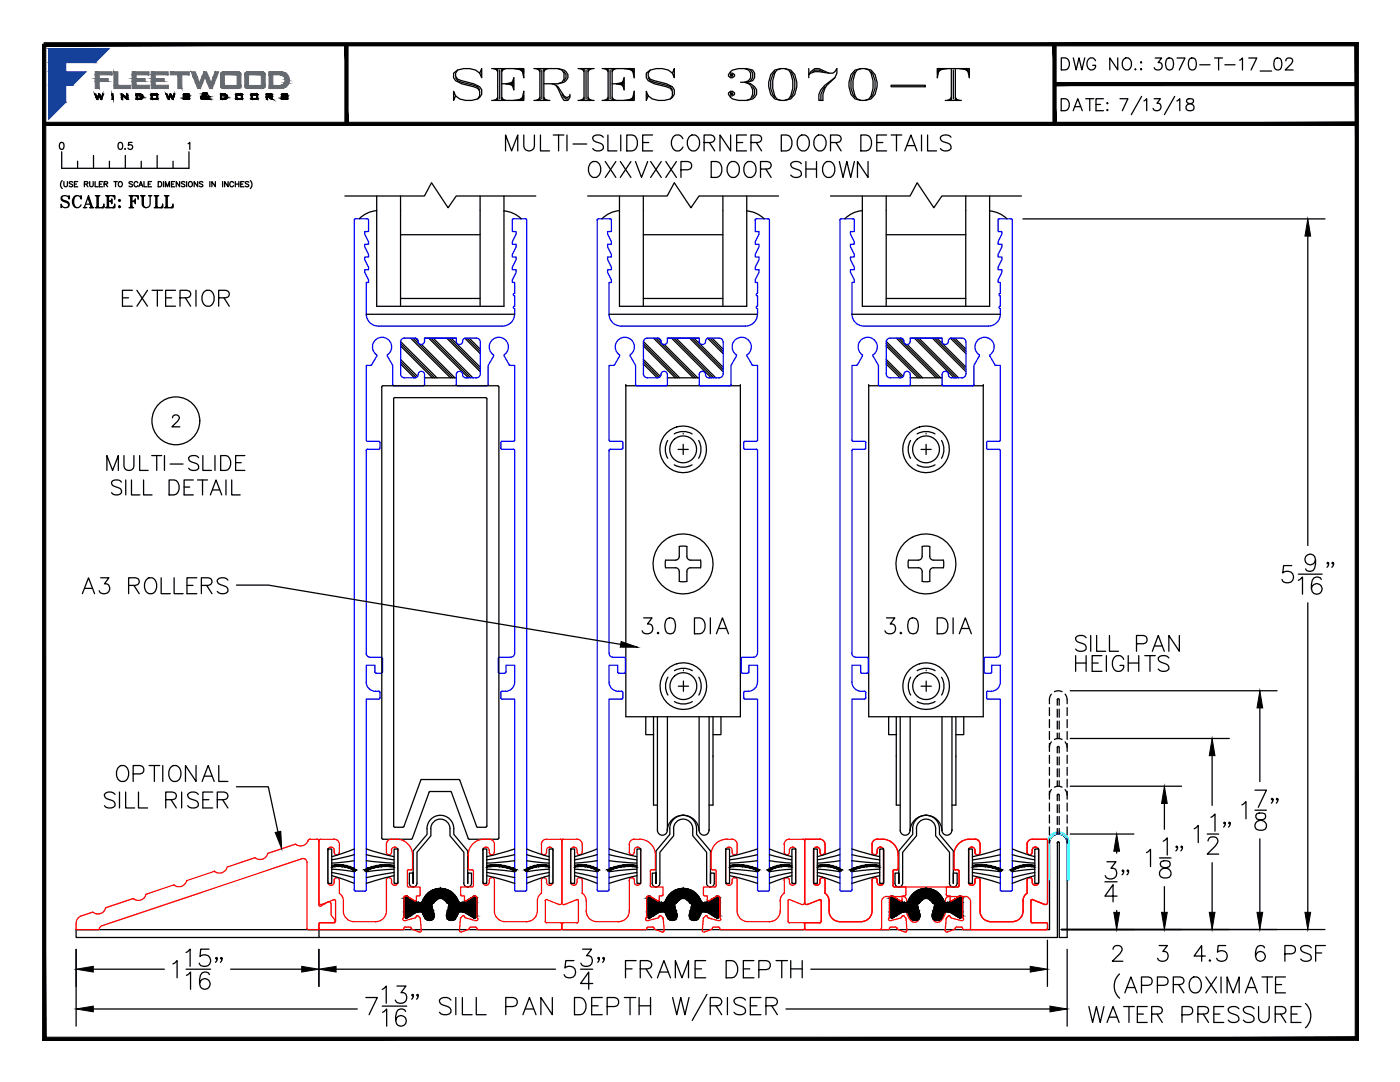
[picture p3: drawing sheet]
<svg xmlns="http://www.w3.org/2000/svg" width="279mm" height="216mm" viewBox="0 0 279 216" stroke-linecap="round" stroke-linejoin="round" font-family="sans-serif">
<defs><g id="words">
<text font-size="10.6" x="89.6" y="21.2">SERIES 3070-T</text>
<g font-size="6.6">
<text x="23.6" y="62.4">EXTERIOR</text>
<text x="20.5" y="95.2">MULTI-SLIDE</text>
<text x="15.5" y="119.6">A3 ROLLERS</text>
<text x="127.4" y="127.7">3.0 DIA</text>
<text x="175.7" y="127.7">3.0 DIA</text>
<text x="213.8" y="131.2">SILL PAN</text>
<text x="213.8" y="135.1">HEIGHTS</text>
<text x="237.4" y="193">4.5</text>
<text x="249.8" y="193">6 PSF</text>
</g>
<g font-size="6.2">
<text x="229.3" y="15.5">3070-T-17_02</text>
<text x="21.5" y="99.8">SILL DETAIL</text>
</g>
<g font-size="5.7">
<text x="211" y="15.2">DWG NO.:</text>
<text x="211" y="23.3">DATE:</text>
<text x="11.3" y="42.7">SCALE:</text>
<text x="24.7" y="42.7">FULL</text>
</g>
<text font-size="4.4" x="22.6" y="31">0.5</text>
</g></defs>
<!-- layer: SILL-PAN -->
<g fill="none" stroke="#000" stroke-width=".25">
<path d="M209.8 138.5l-.2 .4-.2 .7M210.4 138l.8-.2 .8 .2M211 139.6a.19 .19 0 0 1 .2-.2 .19 .19 0 0 1 .2 .2M212.6 138.5l.4 1.1M209.8 157.6l-.2 .4-.2 .7M209.8 148l-.2 .5-.2 .6M210.4 157.1l.8-.2 .8 .2M210.4 147.5l.8-.1 .8 .1M211 149.1a.19 .19 0 0 1 .2-.2 .19 .19 0 0 1 .2 .2M211 158.7a.19 .19 0 0 1 .2-.2 .19 .19 0 0 1 .2 .2M212.6 157.6l.4 1.1M212.6 148l.4 1.1"/>
<path d="M211 168.2l.2-.2 .2 .2v18.9h1.6v-18.9a1.76 1.76 0 0 0-1.8-1.8 1.76 1.76 0 0 0-1.7 1.8v17.3h-145.8v1.6h147.3v-18.9"/>
</g>
<!-- layer: FRAME -->
<g fill="none" stroke="#f00" stroke-width=".25">
<path d="M63.6 167.7l.3-.3 2.8 .1a.98 .98 0 0 1 1 1v1.6M63.7 167.7l-.1 12.4a.42 .42 0 0 0 .6 .4l2.4-1 .3 .1 .1 4.3-.3 .2h-2.9l-.2 1.1 .2 .3h16.8v-.2M65.4 169.7a.65 .65 0 0 1 .7-.7 .65 .65 0 0 1 .6 .7M65.4 169.7v6.3M66.7 170.1l.1 .2 .4 .3M66.7 169.7v.4M67.2 175.1l-.4 .3-.1 .2a.7 .7 0 0 1-.3 1 .7 .7 0 0 1-.9-.3l-.1-.3M67.2 170.6h.1M67.2 175.1h.1M67.2 175.1l.3 .1 .2 .4v2.7M67.7 178.2l.5 .5 .3 .7v2.4M67.7 170.1l-.2 .4-.3 .1"/>
<path d="M77.1 170.1l.1 .2 .4 .3M77.1 175.6v6.2M77.1 168.5v1.6M77.6 170.6h.1M77.6 175.1l-.4 .3-.1 .2M77.6 175.1h.1M78.1 169.7a.65 .65 0 0 1 .7-.7 .65 .65 0 0 1 .6 .7M78.1 169.7v.4M78.1 170.1l-.2 .4-.3 .1M79.1 167.4a3.2 3.2 0 0 1 3.2 3.2v2.7M79.2 167.5h-.5a1.16 1.16 0 0 0-1.6 1M79.4 169.7v6.3a.64 .64 0 0 1-.6 .7 .64 .64 0 0 1-.7-.7v-.6l-.5-.3"/>
<path d="M81.1 178.8h.2M81.1 178.8h-.4l-.1 .3v3.9a.4 .4 0 0 0-.2 .5 .4 .4 0 0 0 .5 .2M81.3 178.9l1.5 .9h.2l.1-.2M81.3 176.7l.3 .3h2.3v1.5l-.3 .3M81.3 173.8v2.9M81.6 173.5l-.3 .3M82.3 173.3l-.1 .2-.6 .1M83.6 178.8h-.5v.8M91.9 178.5l.2 .2 .6 .1v.8M93.4 173.3l.2 .2 .6 .1M94.2 173.5l.3 .3v2.9l-.3 .3M94.2 177h-2.3v1.5"/>
<path d="M94.5 178.8h.5l.2 .3v4a.34 .34 0 0 1 .2 .4 .34 .34 0 0 1-.5 .2M94.5 178.9l-1.5 .9h-.2l-.1-.2M96.4 176a.62 .62 0 0 0 .6 .6M96.4 169.7v6.3M97 169a.62 .62 0 0 0-.6 .7M97 169h.1M97 176.6h.1M97 169a.62 .62 0 0 1 .6 .7M97.6 170.1l.3 .4 .2 .1M97.7 169.7v.4M98.1 175.1l-.4 .3-.1 .2a.76 .76 0 0 1-.6 1M98.1 170.6h.1"/>
<path d="M98.1 175.1h.1M98.2 175.1l.4 .3 .1 .2v6.2M98.7 170.1l-.3 .4-.2 .1M98.7 170.1v-1.6a1.16 1.16 0 0 0-1.6-1 3.2 3.2 0 0 0-3.7 3.1l.1 2.7M108 170.1l.3 .4 .2 .1M108.1 178.2l-.5 .5-.3 .7a7 7 0 0 1-.4 3.4 2.17 2.17 0 0 1-1.8 1.1h-4.3a2.17 2.17 0 0 1-2.1-2.2M108.6 170.6h.1M108.6 175.1l.2 .1 .3 .4a.73 .73 0 0 0 .6 1M108.6 175.1l-.5 .3-.1 .2 .1 2.7M108.6 175.1h.1M109.1 170.1l-.3 .4-.2 .1M109.1 169.7v.4"/>
<path d="M109.7 169a.62 .62 0 0 0-.6 .7M109.7 169h.1M109.7 176.6h.1M109.7 169a.62 .62 0 0 1 .6 .7M110.3 176a.62 .62 0 0 1-.6 .6M110.4 169.7v6.3M112.1 167.7v12.4M112.4 167.4l-.3 .3-.2-.3-2.8 .1a.99 .99 0 0 0-1.1 1l.1 1.6M112.4 167.5h2.8M113.9 169.7a.64 .64 0 0 1 .6-.7 .64 .64 0 0 1 .7 .7M113.9 169.7v6.3a.64 .64 0 0 0 .6 .7 .64 .64 0 0 0 .7-.7M115.2 170.1a.51 .51 0 0 0 .5 .5 .51 .51 0 0 0 .5-.5"/>
<path d="M115.2 175.6a.52 .52 0 0 1 .5-.5 .52 .52 0 0 1 .5 .5v2.7M115.2 167.4a1.03 1.03 0 0 1 1 1.1v1.6M115.2 169.7v.4M115.2 175.6v.4M116.2 178.2l.5 .5 .3 .7a7.5 7.5 0 0 0 .3 3.4 2.17 2.17 0 0 0 1.9 1.1h4.2a2.17 2.17 0 0 0 2.2-2.2M125.6 170.1l.2 .4 .3 .1M126.1 170.6h.1M126.1 175.1l-.5 .3v.2v6.2M126.1 175.1l.2 .1 .3 .4M126.1 175.1h.1M126.6 176a.62 .62 0 0 0 .6 .6M126.6 170.1l-.3 .4-.2 .1"/>
<path d="M126.6 167.4a1.03 1.03 0 0 0-1 1.1v1.6M126.6 167.5a3.4 3.4 0 0 1 4.2 3.1v2.7M126.6 169.7v.4M126.6 175.6v.4M127.2 169a.62 .62 0 0 0-.6 .7M127.2 169h.1M127.2 176.6h.1M127.2 169a.62 .62 0 0 1 .7 .7M127.9 169.7v6.3a.62 .62 0 0 1-.7 .6M129.1 179.1v3.9M129.7 178.8h-.1a.37 .37 0 0 0-.6 .3M129.7 178.9l1.5 .9"/>
<path d="M130 173.5l-.2 .3v3.1l.2 .1h2.3v1.5l-.1 .2-.6 .1v.8M130 173.6h.5M130.8 173.3l-.3 .3M131.5 179.6l-.1 .2h-.2M140.4 178.5l.1 .2 .7 .1v.8M141.9 173.3l.1 .2 .7 .1M142.7 173.5l.2 .3v2.9l-.2 .3M142.7 177h-2.3v1.5M143 178.8h.5l.2 .3v4a.35 .35 0 0 1 .1 .5 .35 .35 0 0 1-.5 .1M143 178.9l-1.5 .9h-.2l-.1-.2M144.8 169.7v6.3a.62 .62 0 0 0 .7 .6M145.5 169a.62 .62 0 0 0-.7 .7"/>
<path d="M145.5 169h.1M145.5 176.6h.1M145.5 176.6a.73 .73 0 0 0 .6-1 .51 .51 0 0 1 .5-.5 .51 .51 0 0 1 .5 .5v6.2M145.5 169a.62 .62 0 0 1 .6 .7M146.1 170.1l.3 .4 .2 .1M146.1 169.7v.4M146.6 175.1h.1M146.6 170.6h.1M147.1 170.1l-.2 .4-.3 .1M147.1 170.1v-1.6a1.15 1.15 0 0 0-1.6-1 3.2 3.2 0 0 0-3.6 3.1v2.7M156.5 178.2l-.5 .5-.3 .7a6.7 6.7 0 0 1-.3 3.4 2.17 2.17 0 0 1-1.9 1.1h-4.2a2.17 2.17 0 0 1-2.2-2.2M156.5 170.1a.51 .51 0 0 0 .5 .5 .51 .51 0 0 0 .5-.5"/>
<path d="M157.5 169.7v.4M157.6 179.5l-.3 .1v4.4l.2 .1h3l.1 .3v.8l-.1 .3h-16.8v-.2M157.6 179.5l2.4 1M158.2 169a.62 .62 0 0 0-.7 .7M158.2 176.6a.73 .73 0 0 1-.7-1 .52 .52 0 0 0-.5-.5 .52 .52 0 0 0-.5 .5v2.7M158.2 169h.1M158.2 176.6h.1M158.2 169a.62 .62 0 0 1 .6 .7M158.8 169.7v6.3a.62 .62 0 0 1-.6 .6M160.6 167.7v12.4zM160.6 167.7l-.3-.3-2.8 .1a.99 .99 0 0 0-1 1v1.6M160.8 167.4l-.2 .3"/>
<path d="M160.8 167.5h2.8M162.4 169.7v6.3a.62 .62 0 0 0 .6 .6M163 169a.62 .62 0 0 0-.6 .7M163 169h.1M163 176.6h.1M163 169a.62 .62 0 0 1 .6 .7M163.6 167.4a1.03 1.03 0 0 1 1 1.1v1.6M163.6 170.1l.3 .4 .2 .1M163.6 169.7v.4M164.1 175.1l-.4 .3-.1 .2a.76 .76 0 0 1-.6 1M164.1 175.1l.3 .1 .2 .4v2.7M164.1 175.1h.1"/>
<path d="M164.1 170.6h.1M164.6 178.2l.7 .8 .2 .8M164.6 170.1l-.2 .4-.2 .1M165.5 179.8v2M174 175.6v6.1M174 170.1v-1.6a1.17 1.17 0 0 1 1.7-1 3.2 3.2 0 0 1 3.6 3.1v2.7M174 175.6v6.2M174 170.1l.3 .4 .2 .1M174.5 175.1l-.4 .3-.1 .2M174.6 170.6h.1M174.6 175.1h.1M175.1 169.7v.4"/>
<path d="M175.1 169.7a.64 .64 0 0 1 .6-.7 .64 .64 0 0 1 .6 .7M175.1 170.1l-.3 .4-.2 .1M176 179.9v5.1l-.3 .4-14.9 .1h16.7v-.2M176.3 169.7v6.3a.64 .64 0 0 1-.6 .7 .64 .64 0 0 1-.6-.7l-.1-.6-.4-.3M177 178.9a1.03 1.03 0 0 0-1.1 1M177 178.9h3.2M178 178.8h.2M178 178.8h-.4l-.1 .3v3.9a.4 .4 0 0 0-.2 .5 .4 .4 0 0 0 .6 .2M178.2 178.9l1.5 .9h.2l.1-.2M178.5 173.5l-.3 .3v2.9l.3 .3M178.5 177h2.3v1.5l-.2 .2-.6 .1v.8M178.5 173.6h.5"/>
<path d="M178.5 177h12.6M179.3 173.3l-.3 .3M180.2 178.9l.6 .3 .1 .7M180.9 179.9a3.8 3.8 0 0 0 1.2 4 .96 .96 0 0 0 1.2-.3 .96 .96 0 0 0-.1-1.2M188.7 179.9a3.8 3.8 0 0 1-1.2 4 .96 .96 0 0 1-1.2-.3 .96 .96 0 0 1 .1-1.2M189.4 178.9l-.6 .3-.1 .7M189.5 178.9h3.2M189.6 179.6l.1 .2h.2M190.4 173.3l.1 .2 .6 .1M190.4 170.6v2.7M191.1 173.5l.3 .3v2.9l-.3 .3M191.1 177h-2.2v1.6l.7 .2v.8"/>
<path d="M191.4 178.8h.6l.1 .3v3.9M191.4 178.9l-1.5 .9M192.7 178.9a1.03 1.03 0 0 1 1 1v5.3l.1 .3h15M193.3 169.7v6.3a.62 .62 0 0 0 .6 .6M193.6 167.4a3.2 3.2 0 0 0-3.2 3.2M193.6 167.5h1zM193.9 169a.62 .62 0 0 0-.6 .7M193.9 169h.1M193.9 176.6h.1M194 169a.62 .62 0 0 1 .6 .7M194.6 170.1l.2 .4 .3 .1M194.6 167.4a1.03 1.03 0 0 1 1 1.1v1.6"/>
<path d="M194.6 175.6a.76 .76 0 0 1-.6 1M194.6 169.7v.4M195.1 175.1l-.5 .3v.2M195.1 175.1h.1M195.1 175.1l.4 .3 .1 .2M195.6 170.1l-.1 .2-.4 .3M195.6 175.6v6.2a2.13 2.13 0 0 0 2.1 2.1M195.6 175.6v6.2M204.2 179.8a3.7 3.7 0 0 1-.6 3.5l-1 .5-.6 .1M205 170.1a.52 .52 0 0 0 .5 .5 .52 .52 0 0 0 .5-.5M205 178.2l-.7 .8-.1 .8M205 168.5v1.6"/>
<path d="M205 175.6v2.7M205.5 175.1l-.3 .1-.2 .4M205.5 175.1h.1M205.7 179.8l.3-.3 2.5 1a.41 .41 0 0 0 .6-.4M205.8 179.8v4.1M206 169.7a.65 .65 0 0 1 .6-.7 .65 .65 0 0 1 .7 .7M206 169.7v.4M207.3 169.7v6.3a.64 .64 0 0 1-.7 .7 .64 .64 0 0 1-.6-.7l-.1-.6-.4-.3M209.1 167.7v12.4zM209.1 167.7l-.3-.2-2.8-.1a1.03 1.03 0 0 0-1 1.1M68.5 181.7a2.17 2.17 0 0 0 2.2 2.2h4.3M77.1 181.7a2.17 2.17 0 0 1-2.1 2.2"/>
<path d="M80.9 185l-.3 .3M80.9 185h.9M81.8 185l.3 .2M82.1 185.2l.2 .3 1.4 .5M82.9 183.2l-2 .5M83.1 182.8l.1-.1h.2l.5 .6 .2 2.4-.1 .2-.3 .1M83.1 182.9l-.3 .3M92 183.1l-.3 2.6 .1 .2 .3 .1M92.7 182.8l-.3-.1-.4 .4M92.7 182.9l.2 .3M92.9 183.2l2 .5M93.7 185.2l-.2 .3-1.4 .5"/>
<path d="M94 185l-.3 .2M94 185h.9M94.8 183.7h.1M94.9 185l.3 .3M112.1 180.1a.41 .41 0 0 0 .6 .4M112.1 180.1a.42 .42 0 0 1-.5 .4l-2.4-1-.4 .1v4.3l.3 .2h2.8l.2 .3M112.1 185.2l.3 .3M112.1 184.4v.8M112.1 185.2l-.2 .3h-16.7v-.2M112.4 184.1l-.3 .3M112.4 184.1h2.8M112.7 180.5l2.4-1 .3 .1v4.3l-.2 .2"/>
<path d="M129 182.9v.2a.33 .33 0 0 0-.2 .3 .33 .33 0 0 0 .3 .3M129.1 185.3v.2h-16.7M129.4 185l-.4 .3M129.4 185h.9M129.4 183.7h-.2M130.2 185l.3 .2M130.5 185.2l.2 .3 1.5 .5M131.6 182.9l-.3 .3-1.9 .5M131.9 182.7h-.2l-.1 .1M131.9 182.7l.4 .6 .3 2.4-.2 .2-.3 .1M141.1 182.8l-.1-.1h-.2l-.4 .6-.2 2.5 .3 .2M141.2 182.9v.1"/>
<path d="M141.2 182.9l.2 .3 1.9 .5M142 185.5l-1.4 .5M142.2 185.2l-.2 .3M142.5 185l-.3 .2M142.5 185h.9M143.3 185l.4 .3M160.6 180.1a.41 .41 0 0 0 .5 .4M160.6 185.2l.2 .3M160.6 180.1a.41 .41 0 0 1-.6 .4M160.8 184.1l-.2 .3M160.8 184.1h2.8M161.1 180.5l2.4-1 .4 .1v4.3l-.3 .2"/>
<path d="M165.5 181.7a2.17 2.17 0 0 0 2.1 2.2M167.6 183.9h4.3M174 181.7a2.23 2.23 0 0 1-2.1 2.2M174 181.7a2.17 2.17 0 0 1-2.1 2.2M177.8 185l-.3 .3M177.8 185h.9M178.7 185l.3 .2M179 185.2l.2 .3 1.4 .5M180 182.9l-.2 .3-1.9 .5M180 182.8l.2-.1h.2l.4 .6 .2 2.4-.1 .2-.3 .1M180 182.9v.1M183.2 182.4a2.13 2.13 0 0 1 .1-2.9 2.13 2.13 0 0 1 3 0 2.13 2.13 0 0 1 .1 2.9"/>
<path d="M188.6 185.7l.1 .2 .3 .1M188.9 183.1l-.3 2.6M189.3 182.7h.2l.1 .1M189.3 182.7l-.4 .4M189.6 182.9l.3 .3 1.9 .5M190.6 185.2l-.2 .3-1.4 .5M190.9 185l-.3 .2M190.9 185h.9M191.8 183.7h.1M191.8 185l.3 .3M191.9 183.7h.1M192.1 182.9v.2a.33 .33 0 0 1 .2 .3 .33 .33 0 0 1-.3 .3"/>
<path d="M192.1 185.3v.2h16.7M197.8 183.9h4.2zM205.7 183.9l.3 .2h2.9l.2 .3v.8l-.3 .3"/>
</g>
<!-- layer: 0 -->
<g fill="none" stroke="#000" stroke-width=".25">
<path d="M204.1 43.7h60.3M261 47.1v61.8M76.4 77l-.2 .2v90l.2 .3h5.7M76.4 77h22.9M78.5 79.6l.3-.3h18.1l.3 .3v85.2l-.2 .2-1.7 .1-.2-.2-3.3-9.2-.3-.2M78.6 79.6v85.2M99.3 77l.3 .2v90l-.3 .3h-5.6M124.9 77h22.9v66h-22.9zM173.4 77h22.8v66h-22.8zM133.2 87.9a3.6 3.6 0 0 0 0 3.5M134.6 92.8a3.6 3.6 0 0 0 3.5 0M134.6 86.6a3.6 3.6 0 0 1 3.5 0"/>
<path d="M135.3 89.7h2.1M136.3 88.7v2M139.4 87.9a3.6 3.6 0 0 1 0 3.5M181.7 87.9a3.6 3.6 0 0 0 0 3.5M183 92.8a3.6 3.6 0 0 0 3.6 0M183 86.6a3.6 3.6 0 0 1 3.6 0M183.8 89.7h2M184.8 88.7v2M187.9 87.9a3.6 3.6 0 0 1 0 3.5M132.8 111.8v1.5M132.9 113.3h1.9M134.8 113.3a.77 .77 0 0 1 .8 .8v1.9h1.5"/>
<path d="M137.1 111a.77 .77 0 0 0 .7 .8h2l.1 .7-.1 .8h-1.9M137.1 109h-1.5v2a.77 .77 0 0 1-.8 .8h-1.9M137.1 109v2M137.1 114.1v1.9M137.8 113.3a.77 .77 0 0 0-.7 .7M183.3 113.3a.77 .77 0 0 1 .7 .7v2M184 109h1.6v2a.74 .74 0 0 0 .7 .8h2M184 109v2a.77 .77 0 0 1-.7 .8h-2l-.1 .7 .1 .8h2M186.3 113.3a.74 .74 0 0 0-.7 .8v1.9h-1.6M186.3 113.3h2M188.3 111.8v1.5M257.8 112.9h-1.6l-.2 1.4a1.21 1.21 0 0 1 1.8 0 1.21 1.21 0 0 1-.2 1.8 1.21 1.21 0 0 1-1.7-.5"/>
<path d="M259.1 115.8l.8-.7v3.5M259.1 114.6h4.8M262.5 111.7a1.06 1.06 0 0 1-1.4 .9 1.06 1.06 0 0 1-.4-1.6 1.06 1.06 0 0 1 1.7 .1 3.1 3.1 0 0 1-.3 2.7 1.04 1.04 0 0 1-1.5-.3M263.7 115.6a1 1 0 0 0-1.5-.3 3 3 0 0 0-.3 2.8 1.07 1.07 0 0 0 1.7 .1 1.07 1.07 0 0 0-.4-1.7 1.07 1.07 0 0 0-1.5 .9M265.1 112.4l-.1 .1-.2-.1 .2-.2a.66 .66 0 0 1-.2 1M266.1 112.4l-.1 .1-.2-.1 .2-.2a.63 .63 0 0 1-.2 1M133.3 135.1a3.6 3.6 0 0 0 0 3.6M134.6 140a3.6 3.6 0 0 0 3.6 0M134.6 133.8a3.6 3.6 0 0 1 3.6 0M135.4 136.9h2M136.4 135.9v2M139.5 135.1a3.6 3.6 0 0 1 0 3.6"/>
<path d="M181.7 135.1a3.6 3.6 0 0 0 0 3.6M183 140a3.6 3.6 0 0 0 3.6 0M183 133.8a3.6 3.6 0 0 1 3.6 0M183.8 136.9h2.1M184.8 135.9v2M187.9 135.1a3.6 3.6 0 0 1 0 3.6M213.6 137.8h41.3M261 120.3v61.7M84 155.7l-3.4 9.2-.2 .2h-1.6l-.3-.3M84.2 155.5l-.3 .2M84.2 155.5h7.3M85.9 157.9l-.3 .2-3.3 9.2-.3 .2"/>
<path d="M85.9 157.9h4M89.9 157.9l.2 .2 3.3 9.2M128.9 143v3.6h1.6M130.4 143v17.6h.8M131.2 143v22.7a.98 .98 0 0 0 1 1 .98 .98 0 0 0 1-1M133.2 143v22.7M139.5 143v22.7a.98 .98 0 0 0 1 1 .98 .98 0 0 0 1-1v-22.7M142.3 143v17.6h-.8M143.9 143v3.6h-1.6M177.3 143v3.6h1.6M178.9 143v17.6h.8M179.7 143v22.7a.98 .98 0 0 0 .9 1 .98 .98 0 0 0 1-1"/>
<path d="M181.6 143v22.7M188 143v22.7a.98 .98 0 0 0 1 1 .98 .98 0 0 0 1-1M190 143v22.7M190.8 143v17.6h-.8M192.3 143v3.6h-1.5M213.6 156.9h22.2M213.6 147.4h31.7M241.9 150.8v9.9M250.5 157.7h2.2l-1.6 3.4M251.4 141.3v14.6M254.1 159.5l-.2 .1-.2-.1 .2-.2 .2 .2v.3l-.4 .5M255 159.5l-.1 .1-.2-.1 .2-.2 .1 .2v.3l-.3 .5"/>
<path d="M86 165.4a1.92 1.92 0 0 1 1.9-2 1.92 1.92 0 0 1 1.9 2v1.4l2.8 3.3v6.1a.77 .77 0 0 0 .7 .8 .77 .77 0 0 0 .8-.8v-2h-.8v2.1v-6.5l-2.7-3.3a3 3 0 0 0-2.1-3.7 2.65 2.65 0 0 0-3.3 2.6v1.1l-2.7 3.3v6.5v-2.1h-.8v2a.77 .77 0 0 0 .7 .8 .77 .77 0 0 0 .8-.8v-6.1l2.8-3.3v-1.4M93.4 167.3l.3 .2M133.2 165.7a3.2 3.2 0 0 1 3.1-3 3.2 3.2 0 0 1 3.2 3M134.4 165.4a1.92 1.92 0 0 1 1.9-2 1.92 1.92 0 0 1 2 2v1.4l2.7 3.3v6.1M134.4 165.4v1.4l-2.7 3.3v6.1a.77 .77 0 0 1-.8 .8 .77 .77 0 0 1-.8-.8l.1-2h.7v2.1v-6.5l2.8-3.3a3.3 3.3 0 0 1 1-3.2 2.68 2.68 0 0 1 2.8-.4 2.68 2.68 0 0 1 1.5 2.5v1.1l2.8 3.3v6.5v-2.1h.8v2a.77 .77 0 0 1-.8 .8 .77 .77 0 0 1-.8-.8M181.6 165.7a3.2 3.2 0 0 1 3.2-3 3.2 3.2 0 0 1 3.2 3M182.1 165.4a2.68 2.68 0 0 1 2.7-2.7 2.68 2.68 0 0 1 2.7 2.7v1.1l2.8 3.3v6.5v-2.1h.7v2a.76 .76 0 0 1-.7 .8 .76 .76 0 0 1-.8-.8v-6.1l-2.8-3.3a2.76 2.76 0 0 0-.9-3.1 1.89 1.89 0 0 0-2.9 1.7v1.4l-2.8 3.3v6.1a.77 .77 0 0 1-.7 .8 .77 .77 0 0 1-.8-.8v-2h.8v2.1v-6.5l2.8-3.3v-1.1M213.6 166.4h12.7M220.5 176h2.4M220.9 172h1.8l-1 1.3a1.06 1.06 0 0 1 1.2 .9 1.06 1.06 0 0 1-1 1.2 1.03 1.03 0 0 1-1.3-.7M222.9 169.9v.3M222.9 178.8h-2.4l1.6-2.3v3.5"/>
<path d="M224.3 173.8l-.2 .1-.2-.1 .2-.2 .2 .2v.3l-.4 .5M225.2 173.8l-.1 .1-.2-.1 .2-.2a.64 .64 0 0 1-.2 1M228.8 170.1l.8-.6v3.4M231.4 171.2h2.3M231.7 171.9a.69 .69 0 0 0 .4 1.2 1.59 1.59 0 0 1 1.6 .9 .91 .91 0 0 1-.8 1.2h-.7a.99 .99 0 0 1-.8-1.1 .99 .99 0 0 1 1-.9l.6-.1a.7 .7 0 0 0 .4-1.2l-.5-.1zM232.1 167.8l.9-.6v3.4M232.4 160.3v5.2M232.4 176.9v5.1M235 169l-.2 .1-.1-.1 .1-.2 .2 .2v.3l-.3 .5M236 169l-.2 .1-.1-.1 .1-.2 .2 .2v.3l-.3 .5M238.3 165.4l.8-.7v3.4M240.9 166.4h2.3"/>
<path d="M241.1 167.8a.85 .85 0 0 1 .7-.8h.6a.82 .82 0 0 1 .5 1.3l-2 2.1h2.3M241.7 163.1l.8-.7v3.5M241.9 172.1v9.9M244.5 164.2l-.1 .2-.2-.2 .2-.1 .1 .1v.3l-.3 .5M245.5 164.2l-.2 .2-.1-.2 .1-.1 .2 .1v.3l-.3 .5M247.9 160.6l.8-.7v3.5M250.5 161.7h2.2M250.8 162.4a.69 .69 0 0 0 .3 1.1 1.59 1.59 0 0 1 1.6 1 .91 .91 0 0 1-.8 1.2h-.6a.99 .99 0 0 1-.9-1.1 .99 .99 0 0 1 1-.9l.7-.2a.7 .7 0 0 0 .3-1.1l-.5-.2zM251.4 167.4v14.6M63.7 185.5h-48.5v1.6h48.5M211.8 185.5h52.6M222.9 181.7v.3"/>
<circle cx="136.3" cy="89.7" r="2.68"/>
<circle cx="136.3" cy="89.7" r="4.6"/>
<circle cx="184.8" cy="89.7" r="2.68"/>
<circle cx="184.8" cy="89.7" r="4.6"/>
<circle cx="136.3" cy="112.5" r="6"/>
<circle cx="184.8" cy="112.5" r="6"/>
<circle cx="136.4" cy="136.9" r="2.68"/>
<circle cx="136.4" cy="136.9" r="4.6"/>
<circle cx="184.8" cy="136.9" r="2.68"/>
<circle cx="184.8" cy="136.9" r="4.6"/>
</g>
<g fill="none" stroke="#000" stroke-width=".2">
<path d="M124.9 77h.1M147.8 77h.1M173.4 77h.1M196.2 77h.1M136.3 86.6h.1M184.8 86.6h.1M136.4 133.9h.1M184.8 133.9h.1M130.4 151h.1M142.3 151h.1M178.9 151h.1M190.8 151h.1"/>
<path d="M133.2 165.7h.1M136.3 162.7h.1M141.5 165.7h.1M181.6 165.7h.1M184.8 162.7h.1M190 165.7h.1"/>
</g>
<!-- layer: SASH -->
<g fill="none" stroke="#000" stroke-width=".25">
<path d="M79.9 69l6.4 6.4M79.9 72.6l2.8 2.8M79.9 68.6l6.8 6.8M79.9 72.2l3.2 3.1M79.9 68.1l7.3 7.3M79.9 71.7l3.4 3.4M82 67.5l7.9 7.9M82.4 67.5l7.9 7.9M82.9 67.5l.5 .5M84.1 68.7l6.7 6.7M84.7 75.4h6.4M84.7 67.5h6.4"/>
<path d="M85.5 67.5l8 7.9M86 67.5l7.9 7.9M86.5 67.5l7.9 7.9M89.1 67.5l6.7 6.6M89.6 67.5l6.2 6.2M90 67.5l5.8 5.8M92.7 67.5l3.1 3M93.2 67.5l2.6 2.6M93.6 67.5l2.2 2.2M128.4 69l6.4 6.4M128.4 72.6l2.8 2.8M128.4 68.6l6.8 6.8"/>
<path d="M128.4 72.2l3.1 3.1M128.4 68.1l7.3 7.3M128.4 71.7l3.4 3.4M130.4 67.5l8 7.9M130.9 67.5l7.9 7.9M131.3 67.5l.6 .5M132.6 68.7l6.6 6.7M133.2 75.4h6.3M133.2 67.5h6.3M134 67.5l7.9 7.9M134.5 67.5l7.9 7.9M134.9 67.5l7.9 7.9"/>
<path d="M137.6 67.5l6.7 6.6M138.1 67.5l6.2 6.2M138.5 67.5l5.8 5.8M141.2 67.5l3.1 3M141.7 67.5l2.6 2.6M142.1 67.5l2.2 2.2M176.8 69l6.4 6.4M176.8 72.6l2.8 2.8M176.8 68.6l6.9 6.8M176.8 72.2l3.2 3.1M176.8 71.7l3.4 3.4M176.9 68.1l7.2 7.3"/>
<path d="M178.9 67.5l7.9 7.9M179.3 67.5l8 7.9M179.8 67.5l.6 .5M181.1 68.7l6.6 6.7M181.6 75.4h6.4M181.6 67.5h6.4M182.5 67.5l7.9 7.9M182.9 67.5l8 7.9M183.4 67.5l7.9 7.9M186.1 67.5l6.7 6.6M186.5 67.5l6.3 6.2M187 67.5l5.8 5.8"/>
<path d="M189.7 67.5l3.1 3M190.1 67.5l2.7 2.6M190.6 67.5l2.2 2.2"/>
</g>
<g fill="none" stroke="#00f" stroke-width=".25">
<path d="M102.7 58.5l-.3 .3 .3 .2M102.7 59v2.1M104.8 43.6l.3 .3v133.6l-.3 .3M104.9 43.7l-2.4-.1-.3 .3v2.3h.8v.5l-.8 1.5v.5h.8v.5l-.8 1.6v.5h.8v.5l-.8 1.5v.5h.8v.5l-.8 1.6v.5h.5v2.1M119.2 43.9v133.7M121.8 43.6l.2 .3v2.3h-.7v.5l.7 1.5v.5h-.7v.5l.7 1.6v.5h-.7v.5l.7 1.5v.5h-.7v.5l.7 1.6v.5h-.4v6.3a2.41 2.41 0 0 0 2.3 2.4h24.9a2.41 2.41 0 0 0 2.4-2.4v-1.1l-.3-.3 .3-.2v-2.1l-.3-.2 .3-.3v-2.1h-.5v-.5l.8-1.6v-.5h-.8v-.5l.8-1.5v-.5h-.8v-.5l.8-1.6v-.5h-.8v-.5l.8-1.5v-.5h-.8v-2.3M121.8 43.7l-2.4-.1-.2 .3M153.3 43.6l.3 .3v133.6l-.3 .3M153.3 43.7l-2.3-.1-.3 .3M167.6 43.9l.3-.2 2.3-.1 .3 .3v2.3h-.8v.5l.8 1.5v.5h-.8v.5l.8 1.6v.5h-.8v.5l.8 1.5v.5h-.8v.5l.8 1.6v.5h-.5v6.3a2.41 2.41 0 0 0 2.4 2.4h24.9a2.38 2.38 0 0 0 2.3-2.4v-1.1l-.2-.3 .2-.2v-2.1l-.2-.2 .2-.3v-2.1h-.4v-.5l.8-1.6v-.5h-.8v-.5l.8-1.5v-.5h-.8v-.5l.8-1.6v-.5h-.8v-.5l.8-1.5v-.5h-.8v-2.3l.2-.2 2.4-.1 .2 .3v133.6l-.2 .3h-1.9l-.3-.2v-38.1h-2.4M167.6 43.9v133.7M74 72.9h-.9v14.9l.3 .3h2.3l.1 .2v1.1l-.2 .3-2.3-.1-.2 .3v40.4a.79 .79 0 0 0 .8 .8"/>
<path d="M75.1 70.8a1.92 1.92 0 0 1-.3-2.9 1.92 1.92 0 0 1 2.9 0 1.92 1.92 0 0 1-.3 2.9M75.1 70.7l.1 .4-1 1.7-.2 .1M77.3 71.1l1.1 1.8v3.8M77.4 70.7l-.1 .4M79.9 74.6a.79 .79 0 0 0 .8 .8h2.1a.65 .65 0 0 0 .7-.7M80 68.3v6.3M83.4 74.7a.65 .65 0 0 1 .7-.6 .65 .65 0 0 1 .6 .7v1.9l-.1 .2-6 .1-.2-.3M83.4 68.1a.65 .65 0 0 0 .7 .6 .65 .65 0 0 0 .6-.6v-.6h6.4v.6a.64 .64 0 0 0 .6 .6 .64 .64 0 0 0 .6-.6M83.5 68.1a.61 .61 0 0 0-.7-.6h-2.1a.79 .79 0 0 0-.8 .7M92.3 74.7a.65 .65 0 0 0 .7 .7M92.3 74.7a.65 .65 0 0 0-.6-.6 .65 .65 0 0 0-.6 .6l.1 2.2 6 .1M93 67.5a.65 .65 0 0 0-.7 .6"/>
<path d="M93 75.4h2.1M93 67.5h2.1M95.1 67.5a.79 .79 0 0 1 .8 .7v6.4a.79 .79 0 0 1-.8 .8M98.4 70.8a1.92 1.92 0 0 1-.3-2.9 1.92 1.92 0 0 1 2.9 0 1.92 1.92 0 0 1-.3 2.9M98.4 70.7l.1 .4-1.1 1.8v3.8l-.2 .3M100.7 70.7l-.1 .4 1.1 1.8h1v14.9l-.2 .3M102.7 62.7a2.38 2.38 0 0 1-2.4 2.4h-24.8a2.42 2.42 0 0 1-2.4-2.4v-6.3h.4v-.5l-.7-1.6v-.5h.7v-.5l-.7-1.5v-.5h.7v-.5l-.7-1.6v-.5h.7v-.5l-.7-1.5v-.5h.7v-2.3l-.2-.3-2.5 .1-.1 .2v133.7l.3 .2h1.8l.3-.3v-38h2.6l.1-.3v-1l-.2-.3M102.7 61.1l-.3 .2 .3 .3M102.7 61.6v1.1M123.6 70.8a1.92 1.92 0 0 1-.3-2.9 1.92 1.92 0 0 1 2.8 0 1.92 1.92 0 0 1-.3 2.9M123.6 70.7v.4l-.9 1.7-.3 .1h-.8l-.1 14.9 .3 .3h2.4l.1 .2v1.1l-.2 .3-2.3-.1-.2 .3v40.4a.79 .79 0 0 0 .7 .8M125.8 70.7v.4l1 1.8v3.8l.2 .2 5.9 .1"/>
<path d="M139.5 74.7a.68 .68 0 0 1 .8-.6 .68 .68 0 0 1 .5 .9l.6 .4h2.1M139.5 68.1v-.6h-6.3v.6a.68 .68 0 0 1-.8 .6 .68 .68 0 0 1-.5-.9l-.4-.3h-2.3a.79 .79 0 0 0-.8 .8v6.3a.79 .79 0 0 0 .8 .8h2.1a.73 .73 0 0 0 .7-.9 .65 .65 0 0 1 .7-.4 .65 .65 0 0 1 .5 .7v1.9l-.3 .3M139.5 74.8v1.9M143.5 67.5a.79 .79 0 0 1 .8 .7M143.5 67.5h-2.1a.73 .73 0 0 0-.6 .8 .65 .65 0 0 1-.8 .4 .65 .65 0 0 1-.5-.6M144.3 74.6a.79 .79 0 0 1-.8 .8M144.3 68.3v6.3M146.9 70.8a1.92 1.92 0 0 1-.3-2.9 1.92 1.92 0 0 1 2.8 0 1.92 1.92 0 0 1-.2 2.9M146.9 70.7l.1 .4M147 71.1l-1.1 1.8v3.8l-.1 .2-6 .1-.3-.3M149.1 71.1l1.1 1.8h1v14.9l-.3 .3h-2.2l-.3 .2 .1 1.3 2.4 .1 .3 .2v40.5a.83 .83 0 0 1-.8 .7M149.2 70.7l-.1 .4"/>
<path d="M172 70.8a1.92 1.92 0 0 1-.2-2.9 1.92 1.92 0 0 1 2.8 0 1.92 1.92 0 0 1-.3 2.9M172 70.7l.1 .4M172.1 71.1l-1.1 1.8h-1v14.9M174.3 71.1l1 1.8v3.8M174.3 70.7l-.1 .4M180.4 74.7a.65 .65 0 0 1 .6-.6 .65 .65 0 0 1 .7 .7v1.9l-.2 .2-5.9 .1-.3-.3M180.4 68.1a.65 .65 0 0 0 .6 .6 .65 .65 0 0 0 .7-.6v-.6h6.3v.6a.64 .64 0 0 0 .7 .6 .64 .64 0 0 0 .6-.6M180.4 68.1a.61 .61 0 0 0-.6-.6h-2.1a.76 .76 0 0 0-.8 .8v6.3a.79 .79 0 0 0 .8 .8h2.1a.65 .65 0 0 0 .6-.7M189.3 74.7a.65 .65 0 0 0 .6 .7M189.3 74.7a.65 .65 0 0 0-.7-.6 .65 .65 0 0 0-.6 .6l.1 2.2 6 .1M189.9 67.5a.65 .65 0 0 0-.6 .6M189.9 67.5h2.1a.79 .79 0 0 1 .8 .7v6.4a.79 .79 0 0 1-.8 .8h-2.1"/>
<path d="M195.3 70.8a1.92 1.92 0 0 1-.2-2.9 1.92 1.92 0 0 1 2.8 0 1.92 1.92 0 0 1-.3 2.9M195.4 70.7v.4l-1 1.8v3.8l-.3 .3M197.6 70.7v.4l1 1.7M198.5 72.8l.3 .1h.8v14.9l-.2 .3h-2.2M99.9 89.4l.3 .3M100 88.3v1.1M100.2 88l-.3 .3M100.2 89.7h2.3M100.2 88.1h2.3M102.5 89.6l.2 .3v40.5a.79 .79 0 0 1-.8 .7M170 87.8l.3 .3h2.3l.2 .2v1.1l-.3 .3-2.2-.1-.3 .3M170 89.9v40.5"/>
<path d="M196.9 89.4l.2 .3M196.9 88.3v1.1M197.1 88l-.2 .3M197.2 89.7l2.2-.1 .2 .3v40.5a.79 .79 0 0 1-.8 .7M73.9 131.2h2.2M74.8 134.1l.3 .2M74.8 134.1v-1.4h-1.7v3.4a1.83 1.83 0 0 0 1.8 1.8M74.9 137.9h.7M76.1 131.1l.2 .3v2.8l-.2 .1h-1M99.7 131.1l-.3 .3 .1 2.8 .2 .1h1.1l.2-.2v-1.4h1.7v3.4a1.96 1.96 0 0 1-2.5 1.8M99.7 131.2h2.2M99.9 139.2l.3 .3"/>
<path d="M100 138.2v1M100.2 137.9l-.3 .3M100.2 139.5h2.5v38.1M122.4 131.2h2.2M124 137.9l.3 .3v1l-.1 .3h-2.6v38l-.3 .3h-1.9l-.2-.3M124.5 131.1l.3 .3v2.7l-.3 .2M124.6 134.3h-1.1l-.2-.1v-1.5h-1.7v3.4a1.96 1.96 0 0 0 2.5 1.8M147.9 134.1l.3 .2h1.1l.2-.2v-1.4h1.7v3.4a1.99 1.99 0 0 1-2.5 1.8M147.9 131.4v2.7M148.2 131.1l-.3 .3M148.2 131.2h2.2M148.7 137.9l-.3 .3 .1 1.3h2.7v38.1l.2 .2h1.9"/>
<path d="M170 130.3a.79 .79 0 0 0 .8 .8M170.8 131.2h2.2M171.7 134.1l.3 .2M171.8 134.1v-1.4h-1.8v3.4a1.83 1.83 0 0 0 1.9 1.8M171.9 137.9h.6M172.5 137.9l.3 .3v1l-.2 .3h-2.6v38l-.2 .3M173 131.1l.3 .3-.1 2.8-.2 .1h-1M196.6 131.1l-.2 .3v2.8l.2 .1h1.2l.1-.2v-1.4h1.7v3.4a1.95 1.95 0 0 1-2.4 1.8M196.7 131.2h2.2M196.9 139.2l.2 .3M196.9 138.2v1M197.1 137.9l-.2 .3"/>
<path d="M102.7 177.5l.3 .3h1.9M167.6 177.5l.3 .3h1.9"/>
</g>
<!-- layer: HEM COVER -->
<path d="M209.4 168.2a1.79 1.79 0 0 1 1.8-1.8 1.79 1.79 0 0 1 1.8 1.8v7.4h.4v-7.4a2.16 2.16 0 0 0-2.2-2.2 2.16 2.16 0 0 0-2.1 2.2v7.4h.4l-.1-7.4" fill="none" stroke="#0ff" stroke-width=".25"/>
<!-- layer: RISER -->
<path d="M26.6 179.3l-5.5 1.8M29.2 178.4a1.58 1.58 0 0 1-2.6 .9M34.7 176.6l-5.5 1.8M42.8 173.9l-5.5 1.8a1.6 1.6 0 0 1-2.6 .9M45.3 173a1.58 1.58 0 0 1-2.5 .8M60.2 171.3a.79 .79 0 0 1 1.1 .8v13.3l.2 .1h1.9l.3-.3 .1-1.1h2.6M60.2 171.4l-39.9 13.3M63.7 167.9l-.1 12.7 .3 .2 1.6-.8 .5 .1 .1 2.5 .7 1-.1 .4-.3 .1M63.7 167.9l-.1-.3-.4-.2-1.6 .2a1.63 1.63 0 0 1-2.6 .8l-5.6 1.9a1.57 1.57 0 0 1-2.5 .8l-5.5 1.9M20.3 184.7a.79 .79 0 0 0-.5 .8M21.1 181.1a1.58 1.58 0 0 1-2.6 .9l-2.2 .7a1.56 1.56 0 0 0-1.1 1.5v1.3h4.6" fill="none" stroke="#f00" stroke-width=".25"/>
<!-- layer: FRAME -->
<g fill="#000" stroke="#000" stroke-width=".2">
<path d="M87.3 177.3h1.1zM135.8 177.3h1.1zM184.3 177.3h1zM85.5 183.7h.3zM86.4 180.1h.2zM89.2 180.1h.2zM89.8 183.6h.5zM134 183.7h.3zM134.8 180.1h.2zM137.7 180.1h.2zM138.3 183.6h.5zM182.5 183.7h.2z"/>
<path d="M183.3 180.1h.2zM186.2 180.1h.1zM186.8 183.6h.5z"/>
<path d="M80.8 179h.5zM80.8 179h.5z"/>
<path d="M81 178.9h.2zM81 178.9h.2z"/>
<path d="M81 178.9h.3zM80.9 178.9h.4z"/>
<path d="M80.9 178.9h.4zM80.9 178.9h.4z"/>
<path d="M80.9 178.9l.4 .1zM80.8 179h.5z"/>
<path d="M80.8 179h.5zM80.8 179h.5z"/>
<path d="M80.8 179h.6zM80.8 179h.6z"/>
<path d="M80.7 179l.8 .1zM80.7 179.1h.8z"/>
<path d="M80.7 179.1h.9zM80.7 179.1h.9z"/>
<path d="M80.6 179.1l1.1 .1zM80.6 179.1l1.1 .1z"/>
<path d="M80.6 179.2l1.2 .1zM80.6 179.2l1.2 .1z"/>
<path d="M80.6 179.3h1.4zM80.6 179.3h1.4z"/>
<path d="M80.6 179.3l2.5 .7-1.1-.7zM80.6 179.3l2.5 .7h-2.5z"/>
<path d="M84.3 180h2.4zM84.3 180h2.3z"/>
<path d="M84.3 180h2.4zM84.3 180h2.4z"/>
<path d="M84.4 179.8l2.3 .2 .2-.2zM84.4 179.8l2.3 .2h-2.4z"/>
<path d="M84.5 179.5l2.6 .1-.1-.1zM84.5 179.5l2.6 .1h-2.7z"/>
<path d="M84.5 179.5h2.6zM84.5 179.5h2.5z"/>
<path d="M84.4 179.6l2.5 .2 .2-.2zM84.4 179.6l2.5 .2h-2.5z"/>
<path d="M84.5 179.4h2.8zM84.5 179.4l2.6 .1h-2.6z"/>
<path d="M84.6 179.3h3zM84.6 179.3l2.7 .1z"/>
<path d="M84.6 179.3h3.3zM84.6 179.3h3z"/>
<path d="M87.3 177.3l1.7 .1zM86.8 177.4l.5-.1 1.7 .1z"/>
<path d="M86.8 177.4l2.7 .2-.5-.2zM86.3 177.6l.5-.2 2.7 .2z"/>
<path d="M86.3 177.6l3.6 .3-.4-.3zM85.9 177.9l.4-.3 3.6 .3z"/>
<path d="M85.9 177.9l4.5 .3-.5-.3zM85.4 178.2l.5-.3 4.5 .3z"/>
<path d="M85.4 178.2l5.3 .4-.3-.4zM85.4 178.2l5.3 .4h-5.6z"/>
<path d="M85.1 178.6l6 .4-.4-.4zM85.1 178.6l6 .4h-6.4z"/>
<path d="M84.7 179l6.5 .3-.1-.3zM84.7 179l6.5 .3h-6.6z"/>
<path d="M87.9 179.3h3.3zM87.9 179.3h3.3z"/>
<path d="M88.2 179.3l3.1 .1zM88.2 179.3l3.1 .1z"/>
<path d="M88.5 179.4l2.8 .1zM88.5 179.4l2.8 .1z"/>
<path d="M88.7 179.5h2.6zM88.7 179.5h2.6z"/>
<path d="M88.8 179.5l2.6 .1-.1-.1zM88.8 179.5l2.6 .1h-2.7z"/>
<path d="M88.7 179.6l2.7 .2v-.2zM88.7 179.6l2.7 .2h-2.5z"/>
<path d="M88.9 179.8l2.6 .2-.1-.2zM88.9 179.8l2.6 .2h-2.4z"/>
<path d="M89.1 180h2.4zM89.1 180h2.4z"/>
<path d="M89.1 180h2.4zM89.1 180h2.4z"/>
<path d="M94.6 178.9h.2zM94.5 178.9h.3z"/>
<path d="M94.5 178.9h.4zM94.5 178.9h.4z"/>
<path d="M94.5 178.9h.4zM94.5 178.9h.4z"/>
<path d="M94.5 178.9l.4 .1zM94.5 178.9l.4 .1z"/>
<path d="M94.5 179h.4zM94.5 179h.4z"/>
<path d="M94.5 179h.5zM94.4 179h.6z"/>
<path d="M94.4 179h.7zM94.4 179h.7z"/>
<path d="M94.4 179l.7 .1zM94.3 179.1h.8z"/>
<path d="M94.3 179.1h.8zM94.2 179.1h.9z"/>
<path d="M94.2 179.1l1 .1zM94.1 179.2h1.1z"/>
<path d="M94.1 179.2l1.1 .1zM94 179.3h1.2z"/>
<path d="M94 179.3h1.2zM93.8 179.3h1.4z"/>
<path d="M93.8 179.3l1.4 .7v-.7zM92.6 180l1.2-.7 1.4 .7z"/>
<path d="M129.3 179h.5zM129.3 179h.5z"/>
<path d="M129.4 178.9h.3zM129.4 178.9h.3z"/>
<path d="M129.4 178.9h.3zM129.4 178.9h.3z"/>
<path d="M129.4 178.9h.3zM129.4 178.9h.3z"/>
<path d="M129.4 178.9l.4 .1zM129.3 179h.5z"/>
<path d="M129.3 179h.5zM129.3 179h.5z"/>
<path d="M129.3 179h.6zM129.2 179h.7z"/>
<path d="M129.2 179l.8 .1zM129.2 179l.8 .1z"/>
<path d="M129.2 179.1h.9zM129.2 179.1h.9z"/>
<path d="M129.1 179.1l1.1 .1zM129.1 179.1l1.1 .1z"/>
<path d="M129.1 179.2l1.2 .1zM129.1 179.2l1.2 .1z"/>
<path d="M129.1 179.3h1.3zM129.1 179.3h1.3z"/>
<path d="M129.1 179.3l2.5 .7-1.2-.7zM129.1 179.3l2.5 .7h-2.5z"/>
<path d="M132.8 180h2.3zM132.8 180h2.3z"/>
<path d="M132.8 180h2.3zM132.8 180h2.3z"/>
<path d="M132.8 179.8l2.3 .2 .2-.2zM132.8 179.8l2.3 .2h-2.3z"/>
<path d="M132.9 179.5l2.7 .1-.1-.1zM132.9 179.5l2.7 .1h-2.7z"/>
<path d="M132.9 179.5h2.6zM132.9 179.5h2.6z"/>
<path d="M132.9 179.6l2.4 .2 .3-.2zM132.9 179.6l2.4 .2h-2.5z"/>
<path d="M133 179.4h2.8zM133 179.4l2.5 .1h-2.6z"/>
<path d="M133 179.3h3.1zM133 179.3l2.8 .1z"/>
<path d="M133 179.3h3.3zM133 179.3h3.1z"/>
<path d="M135.8 177.3l1.6 .1zM135.3 177.4l.5-.1 1.6 .1z"/>
<path d="M135.3 177.4l2.6 .2-.5-.2zM134.8 177.6l.5-.2 2.6 .2z"/>
<path d="M134.8 177.6l3.6 .3-.5-.3zM134.3 177.9l.5-.3 3.6 .3z"/>
<path d="M134.3 177.9l4.5 .3-.4-.3zM133.9 178.2l.4-.3 4.5 .3z"/>
<path d="M133.9 178.2l5.3 .4-.4-.4zM133.9 178.2l5.3 .4h-5.7z"/>
<path d="M133.5 178.6l6 .4-.3-.4zM133.5 178.6l6 .4h-6.3z"/>
<path d="M133.2 179l6.5 .3-.2-.3zM133.2 179l6.5 .3h-6.7z"/>
<path d="M136.3 179.3h3.4zM136.3 179.3h3.4z"/>
<path d="M136.7 179.3l3 .1zM136.7 179.3l3 .1z"/>
<path d="M137 179.4l2.8 .1zM137 179.4l2.8 .1z"/>
<path d="M137.2 179.5h2.6zM137.2 179.5h2.6z"/>
<path d="M137.2 179.5l2.6 .1v-.1zM137.2 179.5l2.6 .1h-2.6z"/>
<path d="M137.2 179.6l2.7 .2-.1-.2zM137.2 179.6l2.7 .2h-2.5z"/>
<path d="M137.4 179.8l2.6 .2-.1-.2zM137.4 179.8l2.6 .2h-2.4z"/>
<path d="M137.6 180h2.4zM137.6 180h2.4z"/>
<path d="M137.6 180h2.4zM137.6 180h2.4z"/>
<path d="M143 179h.4zM143 179h.4z"/>
<path d="M143.1 178.9h.2zM143 178.9h.3z"/>
<path d="M143 178.9h.3zM143 178.9h.3z"/>
<path d="M143 178.9h.4zM143 178.9h.4z"/>
<path d="M143 178.9l.4 .1zM143 178.9l.4 .1z"/>
<path d="M143 179h.5zM142.9 179h.6z"/>
<path d="M142.9 179h.6zM142.8 179h.7z"/>
<path d="M142.8 179l.8 .1zM142.7 179.1h.9z"/>
<path d="M142.7 179.1h.9zM142.7 179.1h.9z"/>
<path d="M142.7 179.1l.9 .1zM142.6 179.2h1z"/>
<path d="M142.6 179.2l1.1 .1zM142.4 179.3h1.3z"/>
<path d="M142.4 179.3h1.3zM142.3 179.3h1.4z"/>
<path d="M142.3 179.3l1.4 .7v-.7zM141.1 180l1.2-.7 1.4 .7z"/>
<path d="M177.9 178.9h.3zM177.9 178.9h.3z"/>
<path d="M177.9 178.9h.3zM177.9 178.9h.3z"/>
<path d="M177.9 178.9h.3zM177.8 178.9h.4z"/>
<path d="M177.8 178.9l.4 .1zM177.8 179h.4z"/>
<path d="M177.8 179h.4zM177.8 179h.4z"/>
<path d="M177.8 179h.5zM177.7 179h.6z"/>
<path d="M177.7 179h.6zM177.7 179h.6z"/>
<path d="M177.7 179l.7 .1zM177.7 179l.7 .1z"/>
<path d="M177.6 179.1h.9zM177.6 179.1h.9z"/>
<path d="M177.6 179.1l1 .1zM177.6 179.1l1 .1z"/>
<path d="M177.5 179.2l1.2 .1zM177.5 179.2l1.2 .1z"/>
<path d="M177.5 179.3h1.4zM177.5 179.3h1.4z"/>
<path d="M177.5 179.3l2.6 .7-1.2-.7zM177.5 179.3l2.6 .7h-2.6z"/>
<path d="M181.2 180h2.4zM181.2 180h2.4z"/>
<path d="M181.2 180h2.4zM181.2 180h2.4z"/>
<path d="M181.3 179.8l2.3 .2 .2-.2zM181.3 179.8l2.3 .2h-2.4z"/>
<path d="M181.4 179.5l2.6 .1v-.1zM181.4 179.5l2.6 .1h-2.7z"/>
<path d="M181.4 179.5h2.6zM181.4 179.5h2.6z"/>
<path d="M181.3 179.6l2.5 .2 .2-.2zM181.3 179.6l2.5 .2h-2.5z"/>
<path d="M181.5 179.4h2.7zM181.5 179.4l2.5 .1z"/>
<path d="M181.5 179.3h3zM181.5 179.3l2.7 .1z"/>
<path d="M181.5 179.3h3.3zM181.5 179.3h3z"/>
<path d="M184.3 177.3l1.6 .1zM183.8 177.4l.5-.1 1.6 .1z"/>
<path d="M183.8 177.4l2.6 .2-.5-.2zM183.3 177.6l.5-.2 2.6 .2z"/>
<path d="M183.3 177.6l3.6 .3-.5-.3zM182.8 177.9l.5-.3 3.6 .3z"/>
<path d="M182.8 177.9l4.5 .3-.4-.3zM182.4 178.2l.4-.3 4.5 .3z"/>
<path d="M182.4 178.2l5.3 .4-.4-.4zM182.4 178.2l5.3 .4h-5.7z"/>
<path d="M182 178.6l6 .4-.3-.4zM182 178.6l6 .4h-6.3z"/>
<path d="M181.7 179l6.4 .3-.1-.3zM181.7 179l6.4 .3h-6.6z"/>
<path d="M184.8 179.3h3.3zM184.8 179.3h3.3z"/>
<path d="M185.1 179.3l3.1 .1zM185.1 179.3l3.1 .1z"/>
<path d="M185.4 179.4l2.8 .1zM185.4 179.4l2.8 .1z"/>
<path d="M185.6 179.5h2.6zM185.6 179.5h2.6z"/>
<path d="M185.7 179.5l2.6 .1-.1-.1zM185.7 179.5l2.6 .1h-2.7z"/>
<path d="M185.6 179.6l2.8 .2-.1-.2zM185.6 179.6l2.8 .2h-2.5z"/>
<path d="M185.9 179.8l2.5 .2v-.2zM185.9 179.8l2.5 .2h-2.4z"/>
<path d="M186 180h2.4zM186 180h2.4z"/>
<path d="M186 180h2.4zM186 180h2.4z"/>
<path d="M191.4 179h.5zM191.4 179h.5z"/>
<path d="M191.5 178.9h.3zM191.5 178.9h.3z"/>
<path d="M191.5 178.9h.3zM191.5 178.9h.3z"/>
<path d="M191.5 178.9h.3zM191.4 178.9h.4z"/>
<path d="M191.4 178.9l.5 .1zM191.4 178.9l.5 .1z"/>
<path d="M191.4 179h.5zM191.4 179h.5z"/>
<path d="M191.4 179h.6zM191.3 179h.7z"/>
<path d="M191.3 179l.7 .1zM191.2 179.1h.8z"/>
<path d="M191.2 179.1h.9zM191.1 179.1h1z"/>
<path d="M191.1 179.1l1 .1zM191 179.2h1.1z"/>
<path d="M191 179.2l1.1 .1zM190.9 179.3h1.2z"/>
<path d="M190.9 179.3h1.2zM190.8 179.3h1.3z"/>
<path d="M190.8 179.3l1.3 .7v-.7zM189.6 180l1.2-.7 1.3 .7z"/>
<path d="M80.8 183.1h.5zM80.8 183.1h.5z"/>
<path d="M81 183.1h.2zM81 183.1h.2z"/>
<path d="M80.9 183.1h.4zM80.9 183.1h.3z"/>
<path d="M80.9 183.1h.4zM80.9 183.1h.4z"/>
<path d="M80.8 183.1h.5zM80.8 183.1h.5z"/>
<path d="M80.8 183.1h.5zM80.8 183.1h.5z"/>
<path d="M80.7 183h.7zM80.7 183l.6 .1z"/>
<path d="M80.7 183h.8zM80.7 183h.7z"/>
<path d="M80.6 182.9h1zM80.6 182.9l.9 .1z"/>
<path d="M80.6 182.9h1.1zM80.6 182.9h1z"/>
<path d="M80.6 182.8h1.2zM80.6 182.8l1.1 .1z"/>
<path d="M80.6 182.7h1.4zM80.6 182.7l1.2 .1z"/>
<path d="M80.6 180l2.7 .1zM80.6 180l2.7 .1z"/>
<path d="M80.6 182l1.4 .7 1.1-.7zM80.6 182l1.4 .7h-1.4z"/>
<path d="M80.6 180.1h2.8zM80.6 180.1h2.8z"/>
<path d="M80.6 182h2.7zM80.6 182h2.5z"/>
<path d="M80.6 181.9h2.8zM80.6 181.9l2.7 .1z"/>
<path d="M80.6 180.1h2.9zM80.6 180.1h2.9z"/>
<path d="M80.6 181.9h2.9zM80.6 181.9h2.8z"/>
<path d="M85.5 183.6h.5zM85.5 183.6l.3 .1z"/>
<path d="M85.4 183.6h.6zM85.4 183.6h.6z"/>
<path d="M85.3 183.6h.8zM85.3 183.6h.7z"/>
<path d="M80.6 180.7l5.5 .3 .1-.3zM80.6 180.7l5.5 .3h-5.5z"/>
<path d="M85.2 183.5h1zM85.2 183.5l.9 .1z"/>
<path d="M80.6 180.4l5.6 .3v-.3zM80.6 180.4l5.6 .3h-5.6z"/>
<path d="M80.6 181l5.7 .3v-.3zM80.6 181l5.7 .3h-5.7z"/>
<path d="M85.1 183.5h1.2zM85.1 183.5h1.1z"/>
<path d="M80.6 181.3l5.8 .3-.1-.3zM80.6 181.3l5.8 .3h-5.8z"/>
<path d="M85 183.4h1.4zM85 183.4l1.3 .1z"/>
<path d="M80.6 180.1l5.6 .3 .2-.3zM80.6 180.1l5.6 .3h-5.6z"/>
<path d="M80.6 181.9h5.8zM80.6 181.9h5.8z"/>
<path d="M80.6 181.6l5.9 .2-.1-.2zM80.6 181.6l5.9 .2h-5.9z"/>
<path d="M84.1 181.9h2.3zM84.1 181.9h2.3z"/>
<path d="M84.1 181.9h2.3zM84.1 181.9h2.3z"/>
<path d="M84.2 181.9l2.2 .1zM84.2 181.9l2.2 .1z"/>
<path d="M84.2 182h2.2zM84.2 182h2.2z"/>
<path d="M84.2 182h2.2zM84.2 182h2.2z"/>
<path d="M84.3 182h2.2zM84.3 182h2.2z"/>
<path d="M85 183.3h1.4zM85 183.3l1.4 .1z"/>
<path d="M84.3 182l2.2 .1zM84.3 182l2.2 .1z"/>
<path d="M84.9 183.3h1.6zM84.9 183.3h1.5z"/>
<path d="M80.6 181.8h5.9zM80.6 181.8l5.8 .1z"/>
<path d="M84.3 182.1h2.2zM84.3 182.1h2.2z"/>
<path d="M84.3 182.1l2.3 .1-.1-.1zM84.3 182.1l2.3 .1h-2.2z"/>
<path d="M84.8 183.2h1.7zM84.8 183.2l1.7 .1z"/>
<path d="M84.2 180.1h2.4zM84.1 180.1h2.5z"/>
<path d="M84.1 180.1h2.5zM84.1 180.1h2.5z"/>
<path d="M80.6 180.1h6zM80.6 180.1h6z"/>
<path d="M84.4 182.2l2.3 .2-.1-.2zM84.4 182.2l2.3 .2h-2.3z"/>
<path d="M84.2 180.1h2.4zM84.2 180.1h2.4z"/>
<path d="M84.2 180.1h2.4zM84.2 180.1h2.4z"/>
<path d="M84.3 180h2.3zM84.3 180l2.3 .1z"/>
<path d="M84.7 183l1.8 .2 .1-.2zM84.7 183l1.8 .2h-1.7z"/>
<path d="M84.3 180h2.3zM84.3 180h2.3z"/>
<path d="M84.4 182.4l2.3 .1zM84.4 182.4l2.3 .1z"/>
<path d="M84.4 182.5l2.3 .1v-.1zM84.4 182.5l2.3 .1h-2.2z"/>
<path d="M84.6 182.9l2 .1 .1-.1zM84.6 182.9l2 .1h-1.9z"/>
<path d="M84.5 182.6l2.2 .2v-.2zM84.5 182.6l2.2 .2h-2.1z"/>
<path d="M84.6 182.8h2.1zM84.6 182.8l2.1 .1z"/>
<path d="M89.3 182.1h2.2zM89.3 182.1h2.2z"/>
<path d="M89.8 183.6l.4 .1zM90 183.7h.2z"/>
<path d="M89.8 183.6h.6zM89.8 183.6h.5z"/>
<path d="M89.7 183.6h.8zM89.7 183.6h.7z"/>
<path d="M89.6 183.5h1zM89.6 183.5l.9 .1z"/>
<path d="M89.5 183.5h1.2zM89.5 183.5h1.1z"/>
<path d="M89.4 183.4h1.4zM89.4 183.4l1.3 .1z"/>
<path d="M89.4 183.3h1.4zM89.4 183.3l1.4 .1z"/>
<path d="M89.3 183.3h1.6zM89.3 183.3h1.5z"/>
<path d="M89.2 183.2h1.7zM89.2 183.2l1.7 .1z"/>
<path d="M89.1 183l1.8 .2 .2-.2zM89.1 183l1.8 .2h-1.7z"/>
<path d="M89.1 182.9l2 .1v-.1zM89.1 182.9l2 .1h-2z"/>
<path d="M89.1 182.8h2.1zM89.1 182.8l2 .1z"/>
<path d="M89.1 182.6l2.1 .2 .1-.2zM89.1 182.6l2.1 .2h-2.1z"/>
<path d="M89.1 182.5l2.2 .1v-.1zM89.1 182.5l2.2 .1h-2.2z"/>
<path d="M89.1 182.4h2.3zM89.1 182.4l2.2 .1z"/>
<path d="M89.2 182.2l2.2 .2v-.2zM89.2 182.2l2.2 .2h-2.3z"/>
<path d="M89.3 182.1l2.1 .1 .1-.1zM89.3 182.1l2.1 .1h-2.2z"/>
<path d="M89.1 180h2.4zM89.1 180h2.4z"/>
<path d="M89.1 180l2.5 .1zM89.1 180l2.5 .1z"/>
<path d="M89.3 182h2.2zM89.3 182h2.2z"/>
<path d="M89.3 182h2.2zM89.3 182l2.2 .1z"/>
<path d="M89.2 180.1h2.4zM89.2 180.1h2.4z"/>
<path d="M89.4 182h2.2zM89.4 182h2.1z"/>
<path d="M89.4 182h2.2zM89.4 182h2.2z"/>
<path d="M89.2 180.1h2.4zM89.2 180.1h2.4z"/>
<path d="M89.2 180.1h2.4zM89.2 180.1h2.4z"/>
<path d="M89.4 181.9h2.2zM89.4 181.9l2.2 .1z"/>
<path d="M89.4 181.9h2.2zM89.4 181.9h2.2z"/>
<path d="M89.2 180.1h2.5zM89.2 180.1h2.5z"/>
<path d="M89.4 181.9h2.3zM89.4 181.9h2.2z"/>
<path d="M94.5 183.1h.3zM94.5 183.1h.4z"/>
<path d="M94.5 183.1h.3zM94.5 183.1h.3z"/>
<path d="M94.5 183.1h.4zM94.5 183.1h.4z"/>
<path d="M94.5 183.1h.4zM94.5 183.1h.4z"/>
<path d="M94.5 183.1h.4zM94.5 183.1h.4z"/>
<path d="M94.4 183.1h.6zM94.4 183.1h.5z"/>
<path d="M94.4 183h.7zM94.4 183l.6 .1z"/>
<path d="M94.3 183h.8zM94.3 183h.8z"/>
<path d="M94.2 182.9h.9zM94.2 182.9l.9 .1z"/>
<path d="M94 182.8l1.2 .1zM94 182.8l1.2 .1z"/>
<path d="M94.1 182.9h1.1zM94.1 182.9h1z"/>
<path d="M92.6 180l2.6 .1zM92.5 180.1h2.7z"/>
<path d="M92.5 180.1h2.7zM92.4 180.1h2.8z"/>
<path d="M92.4 180.1h2.8zM92.2 180.1h3z"/>
<path d="M89.2 180.1h6zM89.2 180.1h6z"/>
<path d="M89.4 180.1l5.8 .3v-.3zM89.4 180.1l5.8 .3h-5.7z"/>
<path d="M89.5 180.4l5.7 .3v-.3zM89.5 180.4l5.7 .3h-5.6z"/>
<path d="M89.6 180.7l5.6 .3v-.3zM89.6 180.7l5.6 .3h-5.6z"/>
<path d="M89.5 181l5.7 .3v-.3zM89.5 181l5.7 .3h-5.7z"/>
<path d="M89.5 181.3l5.7 .3v-.3zM89.5 181.3l5.7 .3h-5.8z"/>
<path d="M89.4 181.6l5.8 .2v-.2zM89.4 181.6l5.8 .2h-5.9z"/>
<path d="M89.3 181.8l5.9 .1zM89.3 181.8l5.9 .1z"/>
<path d="M89.4 181.9h5.8zM89.4 181.9h5.8z"/>
<path d="M92.2 181.9h3zM92.2 181.9h3z"/>
<path d="M92.4 181.9l2.8 .1zM92.4 181.9l2.8 .1z"/>
<path d="M92.5 182h2.7zM92.5 182h2.7z"/>
<path d="M92.6 182l2.6 .7v-.7zM92.6 182l2.6 .7h-1.4z"/>
<path d="M93.8 182.7h1.4zM93.8 182.7l1.4 .1z"/>
<path d="M129.3 183.1h.5zM129.3 183.1h.5z"/>
<path d="M129.4 183.1h.3zM129.4 183.1h.3z"/>
<path d="M129.4 183.1h.3zM129.4 183.1h.3z"/>
<path d="M129.4 183.1h.3zM129.4 183.1h.3z"/>
<path d="M129.3 183.1h.5zM129.3 183.1h.4z"/>
<path d="M129.3 183.1h.5zM129.3 183.1h.5z"/>
<path d="M129.2 183h.7zM129.2 183l.6 .1z"/>
<path d="M129.2 183h.8zM129.2 183h.7z"/>
<path d="M129.1 182.9h1zM129.1 182.9l.9 .1z"/>
<path d="M129.1 182.9h1.1zM129.1 182.9h1z"/>
<path d="M129.1 182.8h1.2zM129.1 182.8l1.1 .1z"/>
<path d="M129.1 182.7h1.3zM129.1 182.7l1.2 .1z"/>
<path d="M129.1 180l2.6 .1zM129.1 180l2.6 .1z"/>
<path d="M129.1 182l1.3 .7 1.2-.7zM129.1 182l1.3 .7h-1.3z"/>
<path d="M129.1 180.1h2.8zM129.1 180.1h2.8z"/>
<path d="M129.1 182h2.6zM129.1 182h2.5z"/>
<path d="M129.1 181.9h2.8zM129.1 181.9l2.6 .1z"/>
<path d="M129.1 180.1h2.9zM129.1 180.1h2.9z"/>
<path d="M129.1 181.9h2.9zM129.1 181.9h2.8z"/>
<path d="M132.8 182.1h2.2zM132.8 182.1h2.2z"/>
<path d="M133.9 183.6h.5zM133.9 183.6l.4 .1z"/>
<path d="M133.8 183.6h.7zM133.8 183.6h.6z"/>
<path d="M133.7 183.6h.9zM133.7 183.6h.8z"/>
<path d="M129.1 180.7l5.5 .3v-.3zM129.1 180.7l5.5 .3h-5.5z"/>
<path d="M133.6 183.5h1.1zM133.6 183.5l1 .1z"/>
<path d="M129.1 180.4l5.5 .3 .1-.3zM129.1 180.4l5.5 .3h-5.5z"/>
<path d="M129.1 181l5.7 .3v-.3zM129.1 181l5.7 .3h-5.7z"/>
<path d="M133.6 183.5h1.2zM133.6 183.5h1.1z"/>
<path d="M129.1 181.3l5.7 .3v-.3zM129.1 181.3l5.7 .3h-5.7z"/>
<path d="M133.5 183.4h1.3zM133.5 183.4l1.3 .1z"/>
<path d="M129.1 180.1l5.6 .3 .1-.3zM129.1 180.1l5.6 .3h-5.6z"/>
<path d="M129.1 181.6l5.9 .2-.2-.2zM129.1 181.6l5.9 .2h-5.9z"/>
<path d="M129.1 181.9h5.8zM129.1 181.9h5.8z"/>
<path d="M132.6 181.9h2.3zM132.6 181.9h2.3z"/>
<path d="M132.6 181.9h2.3zM132.6 181.9h2.3z"/>
<path d="M132.6 181.9l2.3 .1zM132.6 181.9l2.3 .1z"/>
<path d="M132.7 182h2.2zM132.7 182h2.2z"/>
<path d="M132.7 182h2.2zM132.7 182h2.2z"/>
<path d="M132.7 182h2.2zM132.7 182h2.2z"/>
<path d="M133.4 183.3h1.5zM133.4 183.3l1.4 .1z"/>
<path d="M132.8 182l2.2 .1zM132.8 182l2.2 .1z"/>
<path d="M132.8 182.1l2.3 .1-.1-.1zM132.8 182.1l2.3 .1h-2.3z"/>
<path d="M133.4 183.3h1.6zM133.4 183.3h1.5z"/>
<path d="M129.1 181.8h5.9zM129.1 181.8l5.7 .1z"/>
<path d="M133.3 183.2h1.7zM133.3 183.2l1.7 .1z"/>
<path d="M132.6 180.1h2.4zM132.6 180.1h2.4z"/>
<path d="M129.1 180.1h5.9zM129.1 180.1h5.9z"/>
<path d="M132.7 180.1h2.4zM132.6 180.1h2.5z"/>
<path d="M132.6 180.1h2.5zM132.6 180.1h2.4z"/>
<path d="M132.8 182.2l2.3 .2v-.2zM132.8 182.2l2.3 .2h-2.2z"/>
<path d="M132.7 180.1h2.4zM132.7 180.1h2.4z"/>
<path d="M132.7 180h2.4zM132.7 180l2.4 .1z"/>
<path d="M133.2 183l1.8 .2 .1-.2zM133.2 183l1.8 .2h-1.7z"/>
<path d="M132.8 180h2.3zM132.8 180h2.3z"/>
<path d="M132.9 182.4l2.2 .1zM132.9 182.4l2.2 .1z"/>
<path d="M133.1 182.9l2 .1v-.1zM133.1 182.9l2 .1h-1.9z"/>
<path d="M132.9 182.5l2.3 .1-.1-.1zM132.9 182.5l2.3 .1h-2.2z"/>
<path d="M133.1 182.8h2zM133.1 182.8l2 .1z"/>
<path d="M133 182.6l2.1 .2 .1-.2zM133 182.6l2.1 .2h-2z"/>
<path d="M138.3 183.6l.4 .1zM138.4 183.7h.3z"/>
<path d="M138.2 183.6h.7zM138.2 183.6h.6z"/>
<path d="M138.1 183.6h.9zM138.1 183.6h.8z"/>
<path d="M138.1 183.5h1zM138.1 183.5l.9 .1z"/>
<path d="M138 183.5h1.1zM138 183.5h1.1z"/>
<path d="M137.9 183.4h1.3zM137.9 183.4l1.2 .1z"/>
<path d="M137.8 183.3h1.5zM137.8 183.3l1.4 .1z"/>
<path d="M137.8 183.3h1.6zM137.8 183.3h1.5z"/>
<path d="M137.7 183.2h1.7zM137.7 183.2l1.7 .1z"/>
<path d="M137.6 183l1.8 .2 .1-.2zM137.6 183l1.8 .2h-1.7z"/>
<path d="M137.6 182.9l1.9 .1 .1-.1zM137.6 182.9l1.9 .1h-1.9z"/>
<path d="M137.6 182.8h2.1zM137.6 182.8l2 .1z"/>
<path d="M137.6 182.6l2.1 .2v-.2zM137.6 182.6l2.1 .2h-2.1z"/>
<path d="M137.6 182.5l2.1 .1 .1-.1zM137.6 182.5l2.1 .1h-2.1z"/>
<path d="M137.6 182.4h2.2zM137.6 182.4l2.2 .1z"/>
<path d="M137.7 182.2l2.1 .2 .1-.2zM137.7 182.2l2.1 .2h-2.2z"/>
<path d="M137.8 182.1h2.1zM137.8 182.1h2.2z"/>
<path d="M137.8 182.1l2.1 .1v-.1zM137.8 182.1l2.1 .1h-2.2z"/>
<path d="M137.6 180h2.4zM137.6 180h2.4z"/>
<path d="M137.8 182l2.2 .1zM137.8 182l2.2 .1z"/>
<path d="M137.6 180l2.4 .1zM137.6 180l2.4 .1z"/>
<path d="M137.8 182h2.2zM137.8 182h2.2z"/>
<path d="M137.6 180.1h2.5zM137.6 180.1h2.5z"/>
<path d="M137.8 182h2.2zM137.8 182h2.2z"/>
<path d="M137.8 182h2.3zM137.8 182h2.2z"/>
<path d="M137.7 180.1h2.4zM137.7 180.1h2.4z"/>
<path d="M137.7 180.1h2.4zM137.7 180.1h2.4z"/>
<path d="M137.9 181.9h2.2zM137.9 181.9l2.2 .1z"/>
<path d="M137.7 180.1h2.5zM137.7 180.1h2.5z"/>
<path d="M137.9 181.9h2.2zM137.9 181.9h2.3z"/>
<path d="M137.9 181.9h2.2zM137.9 181.9h2.2z"/>
<path d="M143 183.1h.4zM143 183.1h.4z"/>
<path d="M143 183.1h.3zM143 183.1h.2z"/>
<path d="M143 183.1h.3zM143 183.1h.3z"/>
<path d="M143 183.1h.4zM143 183.1h.3z"/>
<path d="M143 183.1h.4zM143 183.1h.4z"/>
<path d="M142.9 183.1h.6zM142.9 183.1h.5z"/>
<path d="M142.8 183h.7zM142.8 183l.7 .1z"/>
<path d="M142.7 183h.9zM142.7 183h.8z"/>
<path d="M142.7 182.9h.9zM142.7 182.9l.9 .1z"/>
<path d="M142.6 182.9h1zM142.6 182.9h1z"/>
<path d="M141.1 180l2.6 .1zM141 180.1h2.7z"/>
<path d="M141 180.1h2.7zM140.8 180.1h2.9z"/>
<path d="M140.8 180.1h2.9zM140.7 180.1h3z"/>
<path d="M137.7 180.1h6zM137.7 180.1h6z"/>
<path d="M137.9 180.1l5.8 .3v-.3zM137.9 180.1l5.8 .3h-5.7z"/>
<path d="M138 180.4l5.7 .3v-.3zM138 180.4l5.7 .3h-5.6z"/>
<path d="M138.1 180.7l5.6 .3v-.3zM138.1 180.7l5.6 .3h-5.6z"/>
<path d="M138 181l5.7 .3v-.3zM138 181l5.7 .3h-5.8z"/>
<path d="M137.9 181.3l5.8 .3v-.3zM137.9 181.3l5.8 .3h-5.8z"/>
<path d="M137.9 181.6l5.8 .2v-.2zM137.9 181.6l5.8 .2h-6z"/>
<path d="M137.7 181.8l6 .1zM137.7 181.8l6 .1z"/>
<path d="M137.9 181.9h5.8zM137.9 181.9h5.8z"/>
<path d="M140.7 181.9h3zM140.7 181.9h3z"/>
<path d="M140.8 181.9l2.9 .1zM140.8 181.9l2.9 .1z"/>
<path d="M141 182h2.7zM141 182h2.7z"/>
<path d="M141.1 182l2.6 .7v-.7zM141.1 182l2.6 .7h-1.4z"/>
<path d="M142.3 182.7l1.4 .1zM142.3 182.7l1.4 .1z"/>
<path d="M142.4 182.8h1.3zM142.4 182.8l1.2 .1z"/>
<path d="M177.9 183.1h.3zM177.9 183.1h.3z"/>
<path d="M177.9 183.1h.3zM177.9 183.1h.2z"/>
<path d="M177.8 183.1h.4zM177.8 183.1h.4z"/>
<path d="M177.8 183.1h.4zM177.8 183.1h.4z"/>
<path d="M177.8 183.1h.4zM177.8 183.1h.4z"/>
<path d="M177.7 183.1h.6zM177.7 183.1h.5z"/>
<path d="M177.7 183h.6zM177.7 183l.6 .1z"/>
<path d="M177.6 183h.8zM177.6 183h.7z"/>
<path d="M177.6 182.9h.9zM177.6 182.9l.8 .1z"/>
<path d="M177.5 182.9h1.1zM177.5 182.9h1z"/>
<path d="M177.5 182.8h1.2zM177.5 182.8l1.1 .1z"/>
<path d="M177.5 182.7h1.4zM177.5 182.7l1.2 .1z"/>
<path d="M177.5 180l2.7 .1zM177.5 180l2.7 .1z"/>
<path d="M177.5 182l1.4 .7 1.2-.7zM177.5 182l1.4 .7h-1.4z"/>
<path d="M177.5 180.1h2.8zM177.5 180.1h2.8z"/>
<path d="M177.5 182h2.7zM177.5 182h2.6z"/>
<path d="M177.5 181.9h2.8zM177.5 181.9l2.7 .1z"/>
<path d="M177.5 180.1h3zM177.5 180.1h3z"/>
<path d="M177.5 181.9h3zM177.5 181.9h2.8z"/>
<path d="M181.2 182.1h2.2zM181.2 182.1h2.2z"/>
<path d="M182.4 183.6h.5zM182.4 183.6l.3 .1z"/>
<path d="M182.3 183.6h.6zM182.3 183.6h.6z"/>
<path d="M182.2 183.6h.9zM182.2 183.6h.7z"/>
<path d="M177.5 180.7l5.6 .3v-.3zM177.5 180.7l5.6 .3h-5.6z"/>
<path d="M182.1 183.5h1zM182.1 183.5l1 .1z"/>
<path d="M177.5 180.4l5.6 .3 .1-.3zM177.5 180.4l5.6 .3h-5.6z"/>
<path d="M177.5 181l5.8 .3-.1-.3zM177.5 181l5.8 .3h-5.8z"/>
<path d="M182 183.5h1.2zM182 183.5h1.1z"/>
<path d="M177.5 181.3l5.8 .3v-.3zM177.5 181.3l5.8 .3h-5.8z"/>
<path d="M182 183.4h1.3zM182 183.4l1.2 .1z"/>
<path d="M177.5 180.1l5.7 .3 .1-.3zM177.5 180.1l5.7 .3h-5.7z"/>
<path d="M177.5 181.6l5.9 .2-.1-.2zM177.5 181.6l5.9 .2h-5.9z"/>
<path d="M177.5 181.9h5.8zM177.5 181.9h5.8z"/>
<path d="M181 181.9h2.3zM181 181.9h2.3z"/>
<path d="M181.1 181.9h2.2zM181.1 181.9h2.2z"/>
<path d="M181.1 181.9l2.2 .1zM181.1 181.9l2.2 .1z"/>
<path d="M181.1 182h2.3zM181.1 182h2.3z"/>
<path d="M181.2 182h2.2zM181.2 182h2.2z"/>
<path d="M181.9 183.3h1.5zM181.9 183.3l1.4 .1z"/>
<path d="M181.2 182h2.2zM181.2 182h2.2z"/>
<path d="M181.2 182l2.2 .1zM181.2 182l2.2 .1z"/>
<path d="M181.2 182.1l2.3 .1-.1-.1zM181.2 182.1l2.3 .1h-2.2z"/>
<path d="M181.8 183.3h1.6zM181.8 183.3h1.6z"/>
<path d="M177.5 181.8h5.9zM177.5 181.8l5.8 .1z"/>
<path d="M181.8 183.2h1.7zM181.8 183.2l1.6 .1z"/>
<path d="M181.1 180.1h2.4zM181.1 180.1h2.4z"/>
<path d="M181.1 180.1h2.4zM181 180.1h2.5z"/>
<path d="M177.5 180.1h6zM177.5 180.1h6z"/>
<path d="M181.1 180.1h2.4zM181.1 180.1h2.4z"/>
<path d="M181.3 182.2l2.3 .2-.1-.2zM181.3 182.2l2.3 .2h-2.3z"/>
<path d="M181.2 180.1h2.4zM181.2 180.1h2.3z"/>
<path d="M181.2 180h2.4zM181.2 180l2.4 .1z"/>
<path d="M181.6 183l1.9 .2 .1-.2zM181.6 183l1.9 .2h-1.7z"/>
<path d="M181.2 180h2.4zM181.2 180h2.4z"/>
<path d="M181.3 182.4l2.3 .1zM181.3 182.4l2.3 .1z"/>
<path d="M181.4 182.5l2.2 .1v-.1zM181.4 182.5l2.2 .1h-2.2z"/>
<path d="M181.6 182.9l2 .1v-.1zM181.6 182.9l2 .1h-2z"/>
<path d="M181.4 182.6l2.2 .2v-.2zM181.4 182.6l2.2 .2h-2.1z"/>
<path d="M181.5 182.8h2.1zM181.5 182.8l2.1 .1z"/>
<path d="M186.2 182.1h2.2zM186.2 182.1h2.2z"/>
<path d="M186.8 183.6l.4 .1zM186.9 183.7h.3z"/>
<path d="M186.7 183.6h.7zM186.7 183.6h.6z"/>
<path d="M186.6 183.6h.8zM186.6 183.6h.8z"/>
<path d="M186.5 183.5h1zM186.5 183.5l.9 .1z"/>
<path d="M186.4 183.5h1.2zM186.4 183.5h1.1z"/>
<path d="M186.4 183.4h1.3zM186.4 183.4l1.2 .1z"/>
<path d="M186.3 183.3h1.5zM186.3 183.3l1.4 .1z"/>
<path d="M186.2 183.3h1.6zM186.2 183.3h1.6z"/>
<path d="M186.2 183.2h1.7zM186.2 183.2l1.6 .1z"/>
<path d="M186.1 183l1.8 .2 .1-.2zM186.1 183l1.8 .2h-1.7z"/>
<path d="M186 182.9l2 .1 .1-.1zM186 182.9l2 .1h-1.9z"/>
<path d="M186 182.8h2.1zM186 182.8l2.1 .1z"/>
<path d="M186 182.6l2.1 .2 .1-.2zM186 182.6l2.1 .2h-2.1z"/>
<path d="M186 182.5l2.2 .1 .1-.1zM186 182.5l2.2 .1h-2.2z"/>
<path d="M186 182.4h2.3zM186 182.4l2.3 .1z"/>
<path d="M186.1 182.2l2.2 .2 .1-.2zM186.1 182.2l2.2 .2h-2.3z"/>
<path d="M186.2 182.1l2.2 .1v-.1zM186.2 182.1l2.2 .1h-2.3z"/>
<path d="M186.1 180h2.4zM186.1 180h2.4z"/>
<path d="M186.2 182h2.2zM186.2 182l2.2 .1z"/>
<path d="M186.1 180l2.4 .1zM186.1 180l2.4 .1z"/>
<path d="M186.3 182h2.2zM186.3 182h2.1z"/>
<path d="M186.1 180.1h2.4zM186.1 180.1h2.4z"/>
<path d="M186.3 182h2.2zM186.3 182h2.2z"/>
<path d="M186.1 180.1h2.4zM186.1 180.1h2.4z"/>
<path d="M186.3 182h2.2zM186.3 182h2.2z"/>
<path d="M186.1 180.1h2.5zM186.1 180.1h2.5z"/>
<path d="M186.3 181.9h2.2zM186.3 181.9l2.2 .1z"/>
<path d="M186.3 181.9h2.3zM186.3 181.9h2.3z"/>
<path d="M186.3 181.9h2.3zM186.3 181.9h2.2z"/>
<path d="M186.1 180.1h2.5zM186.1 180.1h2.5z"/>
<path d="M191.4 183.1h.5zM191.4 183.1h.5z"/>
<path d="M191.5 183.1h.3zM191.5 183.1h.2z"/>
<path d="M191.5 183.1h.3zM191.5 183.1h.3z"/>
<path d="M191.4 183.1h.4zM191.4 183.1h.4z"/>
<path d="M191.4 183.1h.5zM191.4 183.1h.4z"/>
<path d="M191.4 183.1h.5zM191.4 183.1h.5z"/>
<path d="M191.3 183h.7zM191.3 183l.6 .1z"/>
<path d="M191.2 183h.8zM191.2 183h.8z"/>
<path d="M191.1 182.9h1zM191.1 182.9l.9 .1z"/>
<path d="M191 182.9h1.1zM191 182.9h1.1z"/>
<path d="M189.6 180l2.5 .1zM189.4 180.1h2.7z"/>
<path d="M189.4 180.1h2.7zM189.3 180.1h2.8z"/>
<path d="M189.3 180.1h2.8zM189.2 180.1h2.9z"/>
<path d="M186.1 180.1h6zM186.1 180.1h6z"/>
<path d="M186.3 180.1l5.8 .3v-.3zM186.3 180.1l5.8 .3h-5.6z"/>
<path d="M186.5 180.4l5.6 .3v-.3zM186.5 180.4l5.6 .3h-5.5z"/>
<path d="M186.6 180.7l5.5 .3v-.3zM186.6 180.7l5.5 .3h-5.5z"/>
<path d="M186.4 181l5.7 .3v-.3zM186.4 181l5.7 .3h-5.7z"/>
<path d="M186.4 181.3l5.7 .3v-.3zM186.4 181.3l5.7 .3h-5.8z"/>
<path d="M186.3 181.6l5.8 .2v-.2zM186.3 181.6l5.8 .2h-5.9z"/>
<path d="M186.2 181.8l5.9 .1zM186.2 181.8l5.9 .1z"/>
<path d="M186.3 181.9h5.8zM186.3 181.9h5.8z"/>
<path d="M189.2 181.9h2.9zM189.2 181.9h2.9z"/>
<path d="M189.3 181.9l2.8 .1zM189.3 181.9l2.8 .1z"/>
<path d="M189.4 182h2.7zM189.4 182h2.7z"/>
<path d="M189.6 182l2.5 .7v-.7zM189.6 182l2.5 .7h-1.3z"/>
<path d="M190.8 182.7l1.3 .1zM190.8 182.7l1.3 .1z"/>
<path d="M190.9 182.8h1.2zM190.9 182.8l1.2 .1z"/>
</g>
<g fill="none" stroke="#000" stroke-width=".25">
<path d="M80.6 179.3h.1M80.6 179.3v3.4M81 178.9l-.4 .2v.2M81 178.9h.1M81 178.9h.2M81.2 178.9h.1M81.3 179h.1M81.3 179l1.8 1M83.1 180l.4 .1M84.3 180h.1M87.1 179.6l-.6 .6M87.1 179.6h.1"/>
<path d="M87.9 177.3a3.8 3.8 0 0 1 3.6 2.7M87.9 177.3a3.8 3.8 0 0 0-3.7 2.8h-.1M87.9 177.3h.1M88.7 179.6l.6 .6M88.7 179.6h.1M88.8 179.5a1.75 1.75 0 0 0-1.8 0l.1 .1M88.8 179.5h.1M88.8 179.5l-.1 .1M91.5 180l.2 .1M91.5 180h.1M92.6 180l-.4 .1M94.5 179h.1"/>
<path d="M94.5 179l-1.9 1M94.6 178.9h-.1M94.6 178.9h.1M94.6 178.9h.2M94.8 178.9l.3 .2 .1 .2M94.8 178.9h.1M95.2 179.3h.1M95.2 179.3v3.4M129.1 179.3h.1M129.1 179.3v3.4M129.4 178.9l-.3 .2-.1 .2M129.4 178.9h.1"/>
<path d="M129.4 178.9h.3M129.6 178.9h.1M129.7 178.9h.1M129.8 179h.1M129.8 179l1.8 1M131.6 180l.4 .1M132.7 180l-.2 .1M132.8 180h.1M135.5 179.6l-.5 .6M135.6 179.6h.1M136.3 177.3a3.8 3.8 0 0 1 3.6 2.7M136.3 177.3a3.8 3.8 0 0 0-3.6 2.7"/>
<path d="M136.3 177.3h.1M137.1 179.6l.6 .6M137.2 179.6h.1M137.2 179.5a1.75 1.75 0 0 0-1.7 0l.1 .1M137.2 179.5h.1M137.2 179.5v.1M140 180l.1 .1M140 180h.1M141.1 180l-.4 .1M143 179h.1M143 179l-1.9 1M143 178.9h-.1"/>
<path d="M143.1 178.9h.1M143.2 178.9l.4 .2v.2M143.2 178.9h.1M143.7 179.3h.1M143.7 179.3v3.4M177.5 179.3h.1M177.5 179.3v3.4M177.9 178.9l-.3 .2-.1 .2M177.9 178.9h.1M177.9 178.9h.2M178.1 178.9h.1M178.2 179h.1"/>
<path d="M178.2 179l1.9 1M180.1 180l.4 .1M181.2 180l-.2 .1M181.2 180h.1M184 179.6l-.6 .6M184 179.6h.1M184.8 177.3a3.8 3.8 0 0 1 3.6 2.7M184.8 177.3a3.8 3.8 0 0 0-3.6 2.7M184.8 177.3h.1M185.6 179.6l.6 .6M185.6 179.6h.1M185.7 179.5a1.75 1.75 0 0 0-1.8 0l.1 .1"/>
<path d="M185.7 179.5h.1M185.7 179.5l-.1 .1M188.4 180l.2 .1M188.4 180h.1M189.5 180l-.4 .1M191.4 179h.1M191.4 179l-1.8 1M191.5 178.9h-.1M191.5 178.9h.1M191.5 178.9h.2M191.7 178.9l.3 .2 .1 .2M191.7 178.9h.1"/>
<path d="M192.1 179.3h.1M192.1 179.3v3.4M80.6 182.7v.2l.4 .2M80.6 182.7h.1M81 183.1h.1M81 183.1h.2M81.2 183.1h.1M81.3 183.1h.1M81.3 183.1h-.1M83.1 180h.1M83.1 182h.1M83.1 182l-1.8 1.1"/>
<path d="M83.5 181.9l-.4 .1M83.5 180.1h.1M83.5 181.9h.1M83.5 181.9h.6M83.5 180.1h.6M84.1 181.9l.8 1.4M84.1 180.1h.1M84.1 181.9h.1M84.3 182.1h.1M84.9 183.3h.1M86.1 181h.1M86.1 181h.2"/>
<path d="M86.3 181l.2 .8M86.3 181h.1M86.4 181.9h.1M86.4 180.1h.1M86.4 180.1l.1 .1M86.4 181.9l.1 .2M86.4 180.1l-.3 .9M86.5 182.1a1.01 1.01 0 0 1-.2 1.4 1.01 1.01 0 0 1-1.4-.2M86.5 182.1h.1M86.5 181.8h.1M86.5 180.2h.1M86.5 181.8l-.1 .1"/>
<path d="M89.3 180.2h.1M89.3 181.8h.1M89.3 181.8l.1 .1M89.3 182.1a1.01 1.01 0 0 0 .2 1.4 1.01 1.01 0 0 0 1.4-.2M89.3 182.1h.1M89.4 180.1l.2 .9M89.4 181.9l-.1 .2M89.4 180.1h.1M89.4 181.9h.1M89.4 180.1l-.1 .1M89.5 181l-.2 .8M89.5 181h.1"/>
<path d="M89.6 181h.1M90.9 183.3h.1M91.5 182.1l-.6 1.2M91.5 182.1h.1M91.7 181.9l-.2 .2M91.7 181.9h.1M91.7 180.1h.1M91.7 181.9h.5M91.7 180.1h.5M92.2 181.9l.4 .1M92.2 181.9h.1M92.2 180.1h.1"/>
<path d="M92.6 182h.1M92.6 180h.1M92.6 182l1.9 1.1M94.5 183.1h.1M94.6 183.1h.1M94.6 183.1h.2M94.8 183.1h.1M95.2 182.7l-.2 .4h-.2M95.2 182.7h.1M129 182.7l.1 .2 .3 .2M129.1 182.7h.1M129.4 183.1h.1"/>
<path d="M129.4 183.1h.3M129.7 183.1h.1M129.7 183.1h-.1M129.8 183.1h.1M131.6 180h.1M131.6 182h.1M131.6 182l-1.8 1.1M132 181.9l-.4 .1M132 180.1h.1M132 181.9h.1M132 181.9h.6M132 180.1h.6"/>
<path d="M132.5 181.9l.2 .2M132.6 180.1h.1M132.6 181.9h.1M132.7 182.1l.3 .6a1.08 1.08 0 0 0 1.2 1 1.08 1.08 0 0 0 .9-1.3l-.2-.3M132.8 182.1h.1M133.4 183.3h.1M134.6 181h.1M134.6 181h.2M134.7 181l.3 .8M134.8 181h.1M134.8 181.9l.1 .2M134.8 180.1l-.2 .9"/>
<path d="M134.8 181.9h.1M134.8 180.1h.1M134.8 180.1l.2 .1M135 182.1h.1M135 181.8h.1M135 180.2h.1M135 181.8l-.2 .1M137.7 182.1a1.01 1.01 0 0 0 .2 1.4 1.01 1.01 0 0 0 1.4-.2M137.7 180.2h.1M137.7 181.8h.1M137.7 181.8l.2 .1M137.8 182.1h.1"/>
<path d="M137.9 180.1l.2 .9M137.9 181.9l-.2 .2M137.9 180.1h.1M137.9 181.9h.1M137.9 180.1l-.2 .1M137.9 181l-.2 .8M138 181h.1M138.1 181h.1M139.4 183.3h.1M139.9 182.1l-.6 1.2M140 182.1h.1M140.1 181.9l-.1 .2"/>
<path d="M140.2 181.9h.1M140.2 180.1h.1M140.2 181.9h.5M140.2 180.1h.5M140.7 181.9l.4 .1M140.7 181.9h.1M140.7 180.1h.1M141.1 182h.1M141.1 180h.1M141.1 182l1.9 1.1M142.9 183.1h.1M143 183.1h.1"/>
<path d="M143.1 183.1h.1M143.2 183.1h.1M143.6 182.7l-.2 .4h-.2M143.7 182.7h.1M177.5 182.7l.1 .2 .3 .2M177.5 182.7h.1M177.9 183.1h.1M177.9 183.1h.2M178.1 183.1h.1M178.2 183.1h-.1M178.2 183.1h.1M180.1 180h.1"/>
<path d="M180.1 182h.1M180.1 182l-1.9 1.1M180.5 181.9l-.4 .1M180.5 180.1h.1M180.5 181.9h.1M180.5 181.9h.5M180.5 180.1h.5M181 181.9l.2 .2M181 180.1h.1M181 181.9h.1M181.2 182.1l.6 1.2M181.2 182.1h.1"/>
<path d="M181.8 183.3h.1M183.1 181h.1M183.2 181l.2 .8M183.2 181h.1M183.3 181.9l.1 .2M183.3 180.1l-.2 .9M183.3 181.9h.1M183.3 180.1h.1M183.3 180.1l.1 .1M183.4 182.1a1.01 1.01 0 0 1-.2 1.4 1.01 1.01 0 0 1-1.4-.2M183.4 182.1h.1M183.4 181.8h.1"/>
<path d="M183.4 180.2h.1M183.4 181.8l-.1 .1M186.2 180.2h.1M186.2 181.8h.1M186.2 182.1h.1M186.2 181.8l.1 .1M186.3 180.1l.3 .9M186.3 181.9l-.1 .2M186.3 180.1h.1M186.3 181.9h.1M186.3 180.1l-.1 .1M186.4 181l-.2 .8"/>
<path d="M186.4 181h.1M186.4 181h.2M186.6 181h.1M187.8 183.3h.1M188.4 182.1l-.2 .6a1.08 1.08 0 0 1-1.2 1 1.08 1.08 0 0 1-1-1.3l.2-.3M188.4 182.1h.1M188.6 181.9l-.2 .2M188.6 181.9h.1M188.6 180.1h.1M188.6 181.9h.6M188.6 180.1h.6M189.1 181.9l.4 .1"/>
<path d="M189.2 181.9h.1M189.2 180.1h.1M189.6 182h.1M189.6 180h.1M189.6 182l1.8 1.1M191.4 183.1h.1M191.5 183.1h.1M191.5 183.1h.2M191.7 183.1h.1M192.1 182.7l-.2 .4h-.2M192.1 182.7h.1"/>
</g>
<!-- layer: GLASS-VINYL -->
<g fill="none" stroke="#000" stroke-width=".25">
<path d="M68.8 39.1h15.9l1.4-2.6 3.3 5 1.7-2.4h15.8M75.2 39.1v22h25.4v-22M79.9 39.1v22M95.8 39.1v22M117.3 39.1h15.9l1.4-2.6 3.3 5 1.6-2.4h15.9M123.6 39.1v22h25.4v-22M128.4 39.1v22M144.3 39.1v22M165.7 39.1h15.9l1.4-2.6 3.4 5 1.6-2.4h15.8M172.1 39.1v22h25.4v-22M176.9 39.1v22M192.7 39.1v22"/>
<path d="M75.2 42a5.6 5.6 0 0 0-3.5 1.6M79.9 46.8h15.9M79.9 59.6h15.9M100.6 42.1l1.8 .5 1.6 1M123.6 42a5.6 5.6 0 0 0-3.5 1.6M128.4 46.8h15.9M128.4 59.6h15.9M149 42.1l1.9 .5 1.6 1M172.1 42a5.6 5.6 0 0 0-3.5 1.6M176.9 46.8h15.8M176.9 59.6h15.8M197.5 42.1l1.8 .5 1.6 1"/>
<path d="M73.1 62.7h29.6M121.5 62.7h29.6M170 62.7h29.6"/>
</g>
<!-- layer: SEAL -->
<g fill="none" stroke="#000" stroke-width=".25">
<path d="M65.4 169.4h.8v6.9h-.8zM66.2 174.7l4.5 1.6M66.2 174.1l4.5 1M66.2 173.4l4.5 .5M70.7 171.7l-4.5 .5M70.7 170.5l-4.5 1.1M70.7 169.4l-4.5 1.5M73.1 170.5l5.5 1.1M73.1 169.4l5.5 1.5M73.1 171.7l5.5 .5M78.6 169.4h.8v6.9h-.8zM78.6 174.7l-5.5 1.6"/>
<path d="M78.6 174.1l-5.5 1M78.6 173.4l-5.5 .5M96.4 169.4h.7v6.9h-.7zM97.1 174.7l5.6 1.6M97.1 174.1l5.6 1M97.1 173.4l5.6 .5M102.7 170.5l-5.6 1.1M102.7 171.7l-5.6 .5M102.7 169.4l-5.6 1.5M105.1 169.4l4.5 1.5M105.1 170.5l4.5 1.1M105.1 171.7l4.5 .5"/>
<path d="M109.6 169.4h.8v6.9h-.8zM109.6 174.7l-4.5 1.6M109.6 174.1l-4.5 1M109.6 173.4l-4.5 .5M113.9 169.4h.8v6.9h-.8zM114.7 174.7l4.5 1.6M114.7 174.1l4.5 1M114.7 173.4l4.5 .5M119.2 169.4l-4.6 1.5M119.2 171.7l-4.5 .5M119.2 170.5l-4.5 1.1M121.5 169.4l5.6 1.5"/>
<path d="M121.5 171.7l5.6 .5M121.6 170.5l5.5 1.1M127.1 169.4h.8v6.9h-.8zM127.1 174.7l-5.5 1.6M127.1 174.1l-5.5 1M127.1 173.4l-5.5 .5M144.8 169.4h.8v6.9h-.8zM145.6 174.7l5.6 1.6M145.6 174.1l5.6 1M145.6 173.4l5.6 .5M151.2 170.5l-5.6 1.1M151.2 171.7l-5.6 .5"/>
<path d="M151.2 169.4l-5.6 1.5M153.5 170.5l4.5 1.1M153.6 171.7l4.4 .5M153.6 169.4l4.4 1.5M158 169.4h.8v6.9h-.8zM158 174.7l-4.4 1.6M158 174.1l-4.4 1M158 173.4l-4.4 .5M162.4 169.4h.7v6.9h-.7zM163.1 174.7l4.5 1.6M163.1 174.1l4.5 1M163.1 173.4l4.5 .5"/>
<path d="M167.6 169.4l-4.5 1.5M167.6 171.7l-4.5 .5M167.6 170.5l-4.5 1.1M170 169.4l5.6 1.5M170 171.7l5.6 .5M170 170.5l5.6 1.1M175.6 169.4h.7v6.9h-.7zM175.6 174.7l-5.6 1.6M175.6 174.1l-5.6 1M175.6 173.4l-5.6 .5M193.3 169.4h.8v6.9h-.8zM194.1 174.7l5.5 1.6"/>
<path d="M194.1 174.1l5.5 1M194.1 173.4l5.5 .5M199.6 170.6l-5.5 1M199.6 171.8l-5.5 .4M199.6 169.4l-5.5 1.6M202 170.5l4.5 1.1M202 171.7l4.5 .5M202 169.4l4.5 1.5M206.5 169.4h.8v6.9h-.8zM206.5 174.7l-4.5 1.6M206.5 174.1l-4.5 1M206.5 173.4l-4.5 .5"/>
</g>
<g fill="#000" stroke="#000" stroke-width=".2">
<path d="M66.2 172.6v.4l.7-.5zM66.2 173l.7-.5v.4zM66.9 172.5v.4l.7-.4zM66.9 172.9l.7-.4v.4zM67.6 172.5v.4l.8-.3zM67.6 172.9l.8-.3-.1 .3zM68.4 172.6l-.1 .3 .8-.2zM68.3 172.9l.8-.2-.1 .4zM69.1 172.7l-.1 .4 .8-.2zM69 173.1l.8-.2-.1 .4zM69.8 172.9l-.1 .4 .8-.1zM69.7 173.3l.8-.1-.2 .3zM70.5 173.2l-.2 .3 .8 .1zM70.3 173.5l.8 .1-.2 .3z"/>
<path d="M77.8 172.5l.9 .1-.1 .4zM77.8 172.5v.4l.8 .1zM76.9 172.5h.9v.4zM76.9 172.5v.4h.9zM76 172.6l.9-.1v.4zM76 172.6l.1 .3h.8zM75.2 172.7l.8-.1 .1 .3zM75.2 172.7v.4l.9-.2zM74.3 172.9l.9-.2v.4zM74.3 172.9l.1 .4 .8-.2zM73.5 173.2l.8-.3 .1 .4zM73.5 173.2l.1 .3 .8-.2zM72.7 173.5l.8-.3 .1 .3zM72.7 173.5l.1 .4 .8-.4z"/>
<path d="M97.1 172.6l.1 .4 .8-.5zM97.2 173l.8-.5v.4zM98 172.5v.4l.9-.4zM98 172.9l.9-.4v.4zM98.9 172.5v.4l.9-.3zM98.9 172.9l.9-.3-.1 .3zM99.8 172.6l-.1 .3 .9-.2zM99.7 172.9l.9-.2v.4zM100.6 172.7v.4l.9-.2zM100.6 173.1l.9-.2-.1 .4zM101.5 172.9l-.1 .4 .9-.1zM101.4 173.3l.9-.1-.1 .3zM102.3 173.2l-.1 .3h.9zM102.2 173.5h.9l-.1 .4z"/>
<path d="M108.9 172.5l.7 .1v.4zM108.9 172.5v.4l.7 .1zM108.2 172.5h.7v.4zM108.2 172.5v.4h.7zM107.4 172.6l.8-.1v.4zM107.4 172.6l.1 .3h.7zM106.7 172.7l.7-.1 .1 .3zM106.7 172.7l.1 .4 .7-.2zM106 172.9l.7-.2 .1 .4zM106 172.9l.1 .4 .7-.2zM105.3 173.2l.7-.3 .1 .4zM105.3 173.2l.2 .3 .6-.2zM104.7 173.6l.6-.4 .2 .3zM104.7 173.6l.2 .3 .6-.4z"/>
<path d="M114.6 172.6l.1 .4 .7-.5zM114.7 173l.7-.5v.4zM115.4 172.5v.4l.7-.4zM115.4 172.9l.7-.4v.4zM116.1 172.5v.4l.7-.3zM116.1 172.9l.7-.3v.3zM116.8 172.6v.3l.8-.2zM116.8 172.9l.8-.2-.1 .4zM117.6 172.7l-.1 .4 .8-.2zM117.5 173.1l.8-.2-.2 .4zM118.3 172.9l-.2 .4 .9-.1zM118.1 173.3l.9-.1-.2 .3zM119 173.2l-.2 .3 .8 .1zM118.8 173.5l.8 .1-.2 .3z"/>
<path d="M126.3 172.5l.8 .1v.4zM126.3 172.5l-.1 .4 .9 .1zM125.4 172.5h.9l-.1 .4zM125.4 172.5v.4h.8zM124.5 172.6l.9-.1v.4zM124.5 172.6l.1 .3h.8zM123.6 172.7l.9-.1 .1 .3zM123.6 172.7l.1 .4 .9-.2zM122.8 172.9l.8-.2 .1 .4zM122.8 172.9l.1 .4 .8-.2zM122 173.2l.8-.3 .1 .4zM122 173.2l.1 .3 .8-.2zM121.2 173.5l.8-.3 .1 .3zM121.2 173.5l.1 .4 .8-.4z"/>
<path d="M145.6 172.6v.4l.8-.5zM145.6 173l.8-.5 .1 .4zM146.4 172.5l.1 .4 .8-.4zM146.5 172.9l.8-.4v.4zM147.3 172.5v.4l.9-.3zM147.3 172.9l.9-.3v.3zM148.2 172.6v.3l.9-.2zM148.2 172.9l.9-.2-.1 .4zM149.1 172.7l-.1 .4 1-.2zM149 173.1l1-.2-.1 .4zM150 172.9l-.1 .4 .9-.1zM149.9 173.3l.9-.1-.1 .3zM150.8 173.2l-.1 .3h.9zM150.7 173.5h.9l-.2 .4z"/>
<path d="M157.4 172.5l.7 .1-.1 .4zM157.4 172.5l-.1 .4 .7 .1zM156.6 172.5h.8l-.1 .4zM156.6 172.5v.4h.7zM155.9 172.6l.7-.1v.4zM155.9 172.6v.3h.7zM155.2 172.7l.7-.1v.3zM155.2 172.7l.1 .4 .6-.2zM154.5 172.9l.7-.2 .1 .4zM154.5 172.9l.1 .4 .7-.2zM153.8 173.2l.7-.3 .1 .4zM153.8 173.2l.1 .3 .7-.2zM153.1 173.6l.7-.4 .1 .3zM153.1 173.6l.2 .3 .6-.4z"/>
<path d="M163.1 172.6l.1 .4 .6-.5zM163.2 173l.6-.5 .1 .4zM163.8 172.5l.1 .4 .7-.4zM163.9 172.9l.7-.4v.4zM164.6 172.5v.4l.7-.3zM164.6 172.9l.7-.3v.3zM165.3 172.6v.3l.7-.2zM165.3 172.9l.7-.2-.1 .4zM166 172.7l-.1 .4 .8-.2zM165.9 173.1l.8-.2-.1 .4zM166.7 172.9l-.1 .4 .8-.1zM166.6 173.3l.8-.1-.1 .3zM167.4 173.2l-.1 .3 .8 .1zM167.3 173.5l.8 .1-.2 .3z"/>
<path d="M174.7 172.5l.9 .1-.1 .4zM174.7 172.5v.4l.8 .1zM173.9 172.5h.8v.4zM173.9 172.5v.4h.8zM173 172.6l.9-.1v.4zM173 172.6v.3h.9zM172.1 172.7l.9-.1v.3zM172.1 172.7l.1 .4 .8-.2zM171.3 172.9l.8-.2 .1 .4zM171.3 172.9l.1 .4 .8-.2zM170.4 173.2l.9-.3 .1 .4zM170.4 173.2l.2 .3 .8-.2zM169.6 173.5l.8-.3 .2 .3zM169.6 173.5l.2 .4 .8-.4z"/>
<path d="M194 172.6l.1 .4 .8-.5zM194.1 173l.8-.5v.4zM194.9 172.5v.4l.9-.4zM194.9 172.9l.9-.4v.4zM195.8 172.5v.4l.9-.3zM195.8 172.9l.9-.3v.3zM196.7 172.6v.3l.9-.2zM196.7 172.9l.9-.2-.1 .4zM197.6 172.7l-.1 .4 .9-.2zM197.5 173.1l.9-.2-.1 .4zM198.4 172.9l-.1 .4 1-.1zM198.3 173.3l1-.1-.2 .3zM199.3 173.2l-.2 .3h1zM199.1 173.5h1l-.2 .4z"/>
<path d="M205.8 172.5l.8 .1-.1 .4zM205.8 172.5v.4l.7 .1zM205.1 172.5h.7v.4zM205.1 172.5v.4h.7zM204.4 172.6l.7-.1v.4zM204.4 172.6v.3h.7zM203.6 172.7l.8-.1v.3zM203.6 172.7l.1 .4 .7-.2zM202.9 172.9l.7-.2 .1 .4zM202.9 172.9l.1 .4 .7-.2zM202.2 173.2l.7-.3 .1 .4zM202.2 173.2l.2 .3 .6-.2zM201.6 173.6l.6-.4 .2 .3zM201.6 173.6l.2 .3 .6-.4z"/>
</g>
<!-- layer: TITLE-BLOCK -->
<g fill="none" stroke="#000" stroke-width=".25">
<path d="M210.5 8.8v15.9M210.5 16.8h60.3M223.5 19.7h1.6l-1.1 2.4M227.8 19.2l-2 3.7M230.3 19.7h1.3l-.7 .9a.77 .77 0 0 1 .8 .9 .77 .77 0 0 1-1 .6l-.4-.1-.2-.4M234.4 19.2l-2 3.7M236.9 19.8a.47 .47 0 0 0 .3 .8 .99 .99 0 0 1 1.1 1 .83 .83 0 0 1-.9 .5 .83 .83 0 0 1-.7-.8 1.12 1.12 0 0 1 1.1-.7 .49 .49 0 0 0 .3-.8l-.4-.1zM8.8 24.7h262M12.1 28.5a.46 .46 0 0 1 .6 .2l.1 .3a.61 .61 0 0 1-.6 .8 .88 .88 0 0 1-.1-1.3zM12.3 30.3v3.3h25.4v-3.3M12.4 36a1.09 1.09 0 0 0 0 1.6M15.5 32.2v1.4"/>
<path d="M18.7 31v2.6M21.8 32.2v1.4M25 31v2.6M28.2 32.2v1.4M31.4 31v2.6M34.5 32.2v1.4M37.5 28.7l.4-.3v1.4M39.4 36.2v1.1l-.7-1.1v1.1M40.5 36.4l-.3-.2-.4 .2 .1 .2 .6 .4-.3 .3-.4-.2M41.9 36.2v1.1M43 36.2v1.1l-.7-1.1v1.1M44.4 36.2v1.1"/>
<path d="M45.5 36.2v1.1l-.7-1.1v1.1M46.6 36.5a.38 .38 0 0 0-.4-.3 .38 .38 0 0 0-.3 .4v.3a.38 .38 0 0 0 .3 .4 .38 .38 0 0 0 .4-.3M47 36.2v1.1M47 36.7h.7M47.7 36.2v1.1M48 36.7h.4M48.7 36.2h-.7v1.1h.7M49.6 36.4l-.2-.2-.4 .2v.2l.6 .4-.2 .3-.4-.2M49.9 36a1.09 1.09 0 0 1 0 1.6M228.3 20.1l.5-.4v2.4M234.9 20.1l.6-.4v2.4"/>
<circle cx="38" cy="36.7" r=".48"/>
</g>
<g fill="#000" stroke="#000" stroke-width=".2">
<path d="M28 19.6h.4zM28 19h.4zM36.7 19.4h1.1zM36.6 19.6l.2-.1zM37.6 18.9l.2 .1zM40.2 19.8h.9zM40.3 19.8h.8zM40.6 18.5h.6zM41.1 18.9h.3zM41.5 19.2l.1-.1 .1 .1zM44.8 19h.4zM44.8 19.6h.4z"/>
<path d="M54.1 19.2h.2zM56.3 19.3h1.1zM56.3 19.4h1.1zM56.4 18.7h.8zM56.1 19.6l.3-.1zM57.1 18.9l.3 .1z"/>
<path d="M8.8 8.5v.7l262.3-.7zM8.8 9.2l262.3-.7-.6 .7zM271.1 8.5l-.6 .7 .6 198.4zM270.5 9.2l.6 198.4-.6-.6zM8.5 207.6h262.6l-.6-.6zM8.5 207.6l.6-.6h261.4zM8.5 8.8v198.8l.6-.6zM8.5 8.8h.6v198.2z"/>
<path d="M18.9 18.7l.5 .8-.3-.8zM18.9 18.7l.5 .8h-.2z"/>
<path d="M19.2 19.5l.3 .3 .1-.3zM19.2 19.5l.3 .3h-.2z"/>
<path d="M19.6 19.1v.4l.2-.4zM19.6 19.1v.4h-.2z"/>
<path d="M19.7 18.7l.4 .4-.2-.4zM19.7 18.7l.4 .4h-.5z"/>
<path d="M19.8 19.1l.4 .4-.1-.4zM19.8 19.1l.4 .4h-.2z"/>
<path d="M20 19.5l.3 .3 .1-.3zM20 19.5l.3 .3h-.2z"/>
<path d="M20.5 18.7l-.1 .8 .3-.8zM20.5 18.7l-.1 .8h-.2z"/>
<path d="M22.3 18.7l.3 1.1v-1.1zM22.3 18.7l.3 1.1h-.3z"/>
<path d="M22.3 19.8h.3zM22.3 19.8h.3z"/>
<path d="M24.2 18.7l.6 .4zM24.2 18.7l.6 .4h-.6z"/>
<path d="M24.2 19.1l.3 .4v-.4zM24.2 19.1l.3 .4h-.3z"/>
<path d="M24.2 19.5l.3 .3v-.3zM24.2 19.5l.3 .3h-.3z"/>
<path d="M24.5 19.1l.8 .4-.5-.4zM24.5 19.1l.8 .4h-.4z"/>
<path d="M25.3 18.7l.2 .4v-.4zM25.3 18.7l.2 .4h-.2z"/>
<path d="M25.3 19.1l.2 .4v-.4zM25.3 19.1l.2 .4h-.2z"/>
<path d="M24.9 19.5l.6 .3v-.3zM24.9 19.5l.6 .3z"/>
<path d="M27.1 18.9l.3 .7v-.7zM27.1 18.9l.3 .7h-.3z"/>
<path d="M27.1 19.8h.9zM27.1 19.8h.9z"/>
<path d="M27.1 18.7h.9zM27.1 18.7h.9z"/>
<path d="M27.1 18.7l1 .1zM27.1 18.7l1 .1z"/>
<path d="M27.1 18.8h1.1zM27.1 18.8h1.1z"/>
<path d="M27.1 19.8h1zM27.1 19.8h.9z"/>
<path d="M27.1 18.8l1.2 .1zM27.1 18.8l1.2 .1z"/>
<path d="M27.1 19.8h1.1zM27.1 19.8h1z"/>
<path d="M27.1 18.9h1.3zM27.1 18.9h1.3z"/>
<path d="M27.1 19.7h1.2zM27.1 19.7l1.1 .1z"/>
<path d="M27.9 18.9l.5 .1zM27.9 18.9l.5 .1z"/>
<path d="M28 19h.4zM28 19h.4zM28 19h.4z"/>
<path d="M27.1 19.6h1.3zM27.1 19.6l1.2 .1z"/>
<path d="M28 19h.4zM28 19h.4z"/>
<path d="M28 19.6h.4zM28 19.6h.4z"/>
<path d="M28 19.6h.4zM28 19.6h.4zM27.9 19.6h.5z"/>
<path d="M28.1 19h.3zM28.1 19h.3zM28.1 19h.3zM28.1 19h.3z"/>
<path d="M28.1 19.6h.3zM28 19.6h.4z"/>
<path d="M28.1 19l.4 .1zM28.1 19l.4 .1z"/>
<path d="M28.1 19.6h.3zM28.1 19.6h.3z"/>
<path d="M28.2 19.1h.3zM28.2 19.1h.3z"/>
<path d="M28.2 19.5h.3zM28.2 19.5l.2 .1zM28.1 19.6h.3zM28.1 19.6h.3z"/>
<path d="M28.2 19.1h.3zM28.2 19.1h.3z"/>
<path d="M28.2 19.1l.3 .1zM28.2 19.1l.3 .1z"/>
<path d="M28.2 19.2h.3zM28.2 19.2h.3z"/>
<path d="M28.2 19.4h.3zM28.2 19.4h.3zM28.2 19.4h.3zM28.2 19.4h.3z"/>
<path d="M28.2 19.4h.3zM28.2 19.4l.3 .1z"/>
<path d="M28.2 19.2l.3 .1zM28.2 19.2l.3 .1z"/>
<path d="M28.2 19.3h.3zM28.2 19.3h.3z"/>
<path d="M28.2 19.3h.3zM28.2 19.3h.3z"/>
<path d="M28.2 19.3h.3zM28.2 19.3l.3 .1z"/>
<path d="M30.1 18.9l.3 .7v-.7zM30.1 18.9l.3 .7h-.3z"/>
<path d="M30.3 18.7h1zM30.3 18.7h1z"/>
<path d="M30.3 18.7h1.1zM30.3 18.7h1.1z"/>
<path d="M30.3 19.8h1zM30.3 19.8h1z"/>
<path d="M30.3 18.7l1.1 .1zM30.3 18.7l1.1 .1z"/>
<path d="M30.3 19.8h1.1zM30.3 19.8h1z"/>
<path d="M30.2 18.8h1.2zM30.2 18.8h1.2z"/>
<path d="M30.2 19.8h1.2zM30.2 19.8h1.2z"/>
<path d="M30.2 18.8h1.2zM30.2 18.8h1.2z"/>
<path d="M30.2 19.8h1.2zM30.2 19.8h1.2z"/>
<path d="M30.2 18.8h1.3zM30.2 18.8h1.3z"/>
<path d="M30.2 19.8h1.2zM30.2 19.8h1.2z"/>
<path d="M30.2 18.8l1.3 .1zM30.2 18.8l1.3 .1z"/>
<path d="M30.2 19.7h1.3zM30.2 19.7l1.2 .1z"/>
<path d="M30.2 18.9h1.3zM30.2 18.9h1.3z"/>
<path d="M30.1 18.9h1.4zM30.1 18.9h1.4z"/>
<path d="M31.2 18.9l.3 .7v-.7zM31.2 18.9l.3 .7h-.3z"/>
<path d="M30.1 19.6l1.4 .1zM30.1 19.6l1.4 .1z"/>
<path d="M30.1 19.7h1.4zM30.1 19.7h1.4z"/>
<path d="M30.2 19.7h1.3zM30.2 19.7h1.3z"/>
<path d="M33.1 18.7l.6 .8-.3-.8zM33.1 18.7l.6 .8h-.3z"/>
<path d="M33.4 19.5l.3 .3 .2-.3zM33.4 19.5l.3 .3h-.2z"/>
<path d="M33.8 19.1l.1 .4 .1-.4zM33.8 19.1l.1 .4h-.2z"/>
<path d="M34 18.7l.3 .4-.2-.4zM34 18.7l.3 .4h-.5z"/>
<path d="M34 19.1l.4 .4-.1-.4zM34 19.1l.4 .4h-.2z"/>
<path d="M34.2 19.5l.3 .3 .2-.3zM34.2 19.5l.3 .3h-.2z"/>
<path d="M34.7 18.7v.8l.2-.8zM34.7 18.7v.8h-.3z"/>
<path d="M36.6 18.9h.2zM36.6 18.9h.2z"/>
<path d="M36.8 19.4h1zM37.6 19.4h.2zM37.6 19.4h.2z"/>
<path d="M36.6 19.6h.2zM36.6 19.6h.2z"/>
<path d="M36.6 18.9l.2 .3v-.3zM36.6 18.9l.2 .3h-.2zM36.6 19.2h.2zM36.6 19.2h.2z"/>
<path d="M37.6 18.9h.2zM37.6 18.9h.2z"/>
<path d="M37.6 18.9l.2 .1zM37.6 19h.2z"/>
<path d="M36.8 18.7h.8zM36.8 18.7h.8zM36.8 18.7h.8zM36.8 18.7h.8z"/>
<path d="M36.6 19.2h1zM36.6 19.2h1z"/>
<path d="M36.8 18.7h.8zM36.8 18.7h.8z"/>
<path d="M36.8 18.7h.9zM36.7 18.7h1z"/>
<path d="M36.7 19.8h.9zM36.7 19.8h.9z"/>
<path d="M36.7 18.7l1 .1zM36.7 18.7l1 .1zM36.7 18.8h1zM36.7 18.8h1z"/>
<path d="M36.6 19.2h1.1zM36.6 19.2h1.1z"/>
<path d="M36.6 19.2h1.1zM36.6 19.2h1.1zM36.6 19.2h1.1zM36.6 19.2h1.1z"/>
<path d="M36.7 19.8h1zM36.7 19.8h.9z"/>
<path d="M36.7 18.8h1zM36.7 18.8h1z"/>
<path d="M36.7 18.8h1zM36.7 18.8h1z"/>
<path d="M36.6 19.2h1.1zM36.6 19.2h1.1z"/>
<path d="M36.7 19.8h1zM36.7 19.8h1z"/>
<path d="M36.7 18.8h1zM36.7 18.8h1z"/>
<path d="M36.7 18.8h1.1zM36.7 18.8h1.1zM36.7 18.8h1.1zM36.7 18.8h1.1z"/>
<path d="M36.6 19.2l1.2 .1zM36.6 19.2l1.2 .1zM36.6 19.3h1.2zM36.6 19.3h1.2z"/>
<path d="M36.7 19.8h1zM36.7 19.8h1z"/>
<path d="M36.7 18.8l1.1 .1zM36.7 18.8l1.1 .1zM36.6 18.9h1.2zM36.6 18.9h1.2z"/>
<path d="M36.6 19.3h1.2zM36.6 19.3h1.2zM36.7 19.3h1.1zM36.7 19.3h1.1z"/>
<path d="M36.6 19.8h1.2zM36.6 19.8h1.1z"/>
<path d="M36.6 18.9h1.2zM36.6 18.9h1.2z"/>
<path d="M36.7 19.3h1.1zM36.7 19.3h1.1zM36.7 19.3h1.1zM36.7 19.3h1.1z"/>
<path d="M36.6 19.7h1.2zM36.6 19.7l1.2 .1z"/>
<path d="M36.6 18.9h1.2zM36.6 18.9h1.2z"/>
<path d="M36.6 18.9h1.2zM36.6 18.9h1.2z"/>
<path d="M36.7 19.3h1.1zM36.7 19.3h1.1z"/>
<path d="M36.7 19.3h1.1zM36.7 19.3h1.1z"/>
<path d="M36.6 19.7h1.2zM36.6 19.7h1.2z"/>
<path d="M36.7 19.3l1.1 .1zM36.7 19.3l1.1 .1zM36.7 19.4h1.1z"/>
<path d="M36.8 19.4h1zM36.8 19.4h1zM36.8 19.4h1z"/>
<path d="M37.6 19.4l.2 .2v-.2zM37.6 19.4l.2 .2h-.2z"/>
<path d="M36.6 19.6l1.2 .1zM36.6 19.6l1.2 .1z"/>
<path d="M36.6 19.7h1.2zM36.6 19.7h1.2z"/>
<path d="M40.1 19.7h1.2zM40.1 19.7h1.2z"/>
<path d="M40.1 19.4h.3zM40.1 19.4h.3z"/>
<path d="M40.1 19.4l.3 .2v-.2zM40.1 19.4l.3 .2h-.3z"/>
<path d="M40.1 19.4h.3zM40.1 19.4h.3z"/>
<path d="M40.1 19.4h.3zM40.1 19.4h.3zM40.1 19.4h.3zM40.1 19.4h.3zM40.1 19.4h.3zM40.1 19.4h.3zM40.1 19.4h.3zM40.1 19.4h.3z"/>
<path d="M40.1 19.4h.3zM40.1 19.4h.3z"/>
<path d="M40.1 19.4h.3zM40.1 19.4h.3z"/>
<path d="M40.1 19.3h.4zM40.1 19.3l.3 .1z"/>
<path d="M40.1 19.3h.4zM40.1 19.3h.4z"/>
<path d="M40.2 19.3h.4zM40.2 19.3h.3z"/>
<path d="M40.2 19.3h.4zM40.2 19.3h.4z"/>
<path d="M40.2 19.3h.4zM40.2 19.3h.4z"/>
<path d="M40.4 18.7l.3 .1zM40.4 18.7l.3 .1zM40.4 18.8h.3zM40.4 18.8h.3z"/>
<path d="M40.4 18.8h.3zM40.4 18.8h.3zM40.4 18.8h.3zM40.4 18.8h.3z"/>
<path d="M40.4 18.8l.3 .1zM40.4 18.8l.3 .1zM40.4 18.9h.3zM40.4 18.9h.3z"/>
<path d="M40.4 18.9h.4zM40.4 18.9h.4z"/>
<path d="M40.3 19.2h.4zM40.2 19.3h.4z"/>
<path d="M40.4 18.9h.4zM40.4 18.9h.4z"/>
<path d="M40.4 18.9h.4zM40.4 18.9h.4z"/>
<path d="M40.5 18.9l.4 .1zM40.5 18.9l.4 .1z"/>
<path d="M40.5 19h.4zM40.5 19h.4z"/>
<path d="M40.5 19h.4zM40.5 19h.4z"/>
<path d="M40.5 19h.5zM40.5 19h.5z"/>
<path d="M40.5 19l.6 .2zM40.3 19.2l.2-.2 .6 .2z"/>
<path d="M40.3 19.8h.8zM40.3 19.8h.7z"/>
<path d="M40.3 19.8h.8zM40.3 19.8h.8zM40.3 19.8h.8z"/>
<path d="M40.3 19.8h.8zM40.3 19.8h.8zM40.3 19.8h.8zM40.3 19.8h.8z"/>
<path d="M40.2 19.8h.9zM40.2 19.8h.9z"/>
<path d="M40.7 19.2l.6 .1-.2-.1zM40.7 19.2l.6 .1h-.4z"/>
<path d="M40.2 19.8h.9zM40.2 19.8h.9z"/>
<path d="M40.7 18.5h.5zM40.6 18.5h.6zM40.6 18.5h.6zM40.6 18.5h.6z"/>
<path d="M40.2 19.8h1zM40.2 19.8h.9zM40.2 19.8h.9z"/>
<path d="M40.6 18.5h.6zM40.6 18.5h.6zM40.6 18.5h.6z"/>
<path d="M40.2 19.7h1zM40.2 19.7l1 .1z"/>
<path d="M40.6 18.5l.7 .1zM40.6 18.5l.7 .1z"/>
<path d="M40.1 19.7h1.1zM40.1 19.7h1.1z"/>
<path d="M40.5 18.6h.8zM40.5 18.6h.8z"/>
<path d="M40.5 18.6h.8zM40.5 18.6h.8z"/>
<path d="M40.1 19.7h1.2zM40.1 19.7h1.1z"/>
<path d="M40.5 18.6h.8zM40.5 18.6h.8z"/>
<path d="M40.9 19.3h.4zM40.9 19.3h.4z"/>
<path d="M40.5 18.6h.8zM40.5 18.6h.8z"/>
<path d="M40.5 18.6h.8zM40.5 18.6h.8z"/>
<path d="M40.5 18.6h.9zM40.5 18.6h.9z"/>
<path d="M40.5 18.6l.9 .1zM40.5 18.6l.9 .1zM40.5 18.7h.9zM40.5 18.7h.9z"/>
<path d="M40.5 18.7h.9zM40.5 18.7h.9zM40.4 18.7h1zM40.4 18.7h1z"/>
<path d="M40.4 18.7h1zM40.4 18.7h1z"/>
<path d="M40.4 18.7h1zM40.4 18.7h1z"/>
<path d="M41.1 18.7l.3 .2v-.2zM41.1 18.7l.3 .2h-.3z"/>
<path d="M41.1 19.5h.4zM41.1 19.5h.4z"/>
<path d="M41.1 19.5l.5 .1zM41 19.6l.1-.1 .5 .1zM41 19.6h.6zM41 19.6h.6z"/>
<path d="M41 19.6h.6zM41 19.6h.6z"/>
<path d="M41 19.6h.6zM41 19.6h.6zM41 19.6h.6zM41 19.6h.6z"/>
<path d="M40.1 19.6h1.6zM40.1 19.6h1.6z"/>
<path d="M40.1 19.6l1.6 .1zM40.1 19.6l1.6 .1z"/>
<path d="M41.3 19.3h.4zM41.3 19.3h.4z"/>
<path d="M40.9 19.3l.6 .2 .2-.2zM40.9 19.3l.6 .2h-.4z"/>
<path d="M41.3 19.7l.6 .1-.2-.1zM41.3 19.7l.6 .1h-.4z"/>
<path d="M41.5 19.2l.3 .1zM41.5 19.2l.3 .1z"/>
<path d="M41.4 19.3h.4zM41.3 19.3h.4z"/>
<path d="M44 18.9l.3 .7v-.7zM44 18.9l.3 .7h-.3z"/>
<path d="M44 19.8h.8zM44 19.8h.9z"/>
<path d="M44 18.7h.9zM44 18.7h.9z"/>
<path d="M44 18.7l1 .1zM44 18.7l1 .1z"/>
<path d="M44 18.8h1.1zM44 18.8h1.1z"/>
<path d="M44 19.8h1zM44 19.8h.9z"/>
<path d="M44 18.8l1.2 .1zM44 18.8l1.2 .1z"/>
<path d="M44 19.8h1.1zM44 19.8h1z"/>
<path d="M44 18.9h1.2zM44 18.9h1.2z"/>
<path d="M44 19.7h1.2zM44 19.7l1.1 .1z"/>
<path d="M44.7 18.9l.5 .1zM44.7 18.9l.5 .1zM44.8 19h.4z"/>
<path d="M44 19.6h1.2zM44 19.6l1.2 .1z"/>
<path d="M44.8 19h.4zM44.8 19h.4z"/>
<path d="M44.8 19h.4zM44.8 19h.4z"/>
<path d="M44.8 19.6h.4zM44.8 19.6h.4zM44.8 19.6h.4z"/>
<path d="M44.8 19.6h.4zM44.7 19.6h.5z"/>
<path d="M44.9 19h.4zM44.9 19h.4z"/>
<path d="M44.9 19.6h.3zM44.8 19.6h.4z"/>
<path d="M45 19h.3zM45 19h.3z"/>
<path d="M45 19.6h.3zM45 19.6h.2z"/>
<path d="M45 19l.3 .1zM45 19l.3 .1z"/>
<path d="M45 19.1h.3zM45 19.1h.3z"/>
<path d="M45 19.5l.3 .1zM45 19.5l.3 .1z"/>
<path d="M45 19.6h.3zM45 19.6h.3z"/>
<path d="M45 19.1h.3zM45 19.1h.3z"/>
<path d="M45 19.1l.3 .1zM45 19.1l.3 .1z"/>
<path d="M45 19.4h.3zM45 19.4l.3 .1z"/>
<path d="M45.1 19.2h.2zM45.1 19.2h.2z"/>
<path d="M45.1 19.2l.2 .1zM45.1 19.2l.2 .1z"/>
<path d="M45.1 19.3h.2zM45.1 19.3h.2z"/>
<path d="M45.1 19.3h.2zM45.1 19.3h.2z"/>
<path d="M45.1 19.3l.2 .1zM45.1 19.3l.2 .1z"/>
<path d="M45.1 19.4h.2zM45.1 19.4h.2zM45 19.4h.3zM45 19.4h.3z"/>
<path d="M47 18.9l.3 .7v-.7zM47 18.9l.3 .7h-.3z"/>
<path d="M47.3 18.7h.9zM47.2 18.7h1z"/>
<path d="M47.2 18.7h1.1zM47.2 18.7h1.1z"/>
<path d="M47.2 19.8h1.1zM47.2 19.8h1z"/>
<path d="M47.2 18.7l1.1 .1zM47.2 18.7l1.1 .1z"/>
<path d="M47.2 19.8h1.1zM47.2 19.8h1.1z"/>
<path d="M47.2 18.8h1.1zM47.1 18.8h1.2z"/>
<path d="M47.1 19.8h1.2zM47.1 19.8h1.2z"/>
<path d="M47.1 18.8h1.3zM47.1 18.8h1.3z"/>
<path d="M47.1 19.8h1.2zM47.1 19.8h1.2z"/>
<path d="M47.1 18.8h1.3zM47.1 18.8h1.3z"/>
<path d="M47.1 18.8l1.3 .1zM47.1 18.8l1.3 .1z"/>
<path d="M47.1 19.8h1.3zM47.1 19.8h1.2z"/>
<path d="M47.1 18.9h1.3zM47.1 18.9h1.3z"/>
<path d="M47 18.9h1.4zM47 18.9h1.4z"/>
<path d="M48.1 18.9l.3 .7v-.7zM48.1 18.9l.3 .7h-.3z"/>
<path d="M47 19.6l1.4 .1zM47 19.6l1.4 .1z"/>
<path d="M47 19.7h1.4zM47 19.7h1.4z"/>
<path d="M47.1 19.7h1.3zM47.1 19.7l1.3 .1z"/>
<path d="M50.1 18.9l.2 .7v-.7zM50.1 18.9l.2 .7h-.2z"/>
<path d="M50.3 18.7h1zM50.3 18.7h1z"/>
<path d="M50.3 18.7h1zM50.2 18.7h1.1z"/>
<path d="M50.3 19.8h1zM50.3 19.8h1z"/>
<path d="M50.2 18.7l1.2 .1zM50.2 18.7l1.2 .1z"/>
<path d="M50.2 19.8h1.1zM50.2 19.8h1.1z"/>
<path d="M50.2 18.8h1.2zM50.2 18.8h1.2z"/>
<path d="M50.2 19.8h1.2zM50.2 19.8h1.1z"/>
<path d="M50.2 18.8h1.2zM50.2 18.8h1.2z"/>
<path d="M50.1 18.8h1.3zM50.1 18.8h1.3z"/>
<path d="M50.2 19.8h1.2zM50.2 19.8h1.2z"/>
<path d="M50.1 18.8l1.3 .1zM50.1 18.8l1.3 .1z"/>
<path d="M50.1 19.8h1.3zM50.1 19.8h1.3z"/>
<path d="M50.1 18.9h1.3zM50.1 18.9h1.3z"/>
<path d="M50.1 18.9h1.3zM50.1 18.9h1.3z"/>
<path d="M51.2 18.9l.2 .7v-.7zM51.2 18.9l.2 .7h-.2z"/>
<path d="M50.1 19.6l1.3 .1zM50.1 19.6l1.3 .1z"/>
<path d="M50.1 19.7h1.3zM50.1 19.7h1.3z"/>
<path d="M50.1 19.7h1.3zM50.1 19.7l1.3 .1z"/>
<path d="M53.1 18.9l.3 .3v-.3zM53.1 18.9l.3 .3h-.3z"/>
<path d="M53.1 19.4l.3 .4v-.4zM53.1 19.4l.3 .4h-.3z"/>
<path d="M53.7 19.4l.8 .4-.5-.4zM53.7 19.4l.8 .4h-.4z"/>
<path d="M54.1 19.2h.2zM54.1 19.2h.2zM54.1 19.2h.2zM54 19.2h.3z"/>
<path d="M53.1 19.4h1zM53.1 19.4h1.1z"/>
<path d="M53.1 18.7h1.1zM53.1 18.7h1.1z"/>
<path d="M53.1 19.4h1.1zM53.1 19.4h1.1z"/>
<path d="M53.1 18.7h1.1zM53.1 18.7h1.1z"/>
<path d="M53.1 18.7l1.1 .1zM53.1 18.7l1.1 .1z"/>
<path d="M53.1 18.8h1.2zM53.1 18.8h1.2z"/>
<path d="M53.1 18.8h1.2zM53.1 18.8h1.2z"/>
<path d="M53.1 19.4h1.2zM53.1 19.4h1.1z"/>
<path d="M53.1 19.4h1.2zM53.1 19.4h1.2z"/>
<path d="M53.1 18.8h1.2zM53.1 18.8h1.2z"/>
<path d="M53.1 19.3h1.2zM53.1 19.3l1.2 .1z"/>
<path d="M53.1 18.8l1.2 .1zM53.1 18.8l1.2 .1z"/>
<path d="M53.1 18.9h1.2zM53.1 18.9h1.2z"/>
<path d="M53.1 19.3h1.2zM53.1 19.3h1.2z"/>
<path d="M53.1 18.9h1.2zM53.1 18.9h1.2z"/>
<path d="M54 18.9h.3zM54 18.9h.3zM54.1 18.9h.2zM54.1 18.9h.2z"/>
<path d="M54.1 18.9l.2 .1zM54.1 18.9l.2 .1zM54.1 19h.2zM54.1 19h.2zM54.1 19h.2zM54.1 19h.2z"/>
<path d="M54.1 19h.2zM54.1 19h.2zM54.1 19h.2zM54.1 19h.2zM54.1 19h.2zM54.1 19h.2z"/>
<path d="M54.1 19l.2 .2v-.2zM54.1 19l.2 .2h-.2zM54.1 19.2h.2zM54.1 19.2h.2zM54.1 19.2h.2zM54.1 19.2h.2z"/>
<path d="M54.1 19.2h.2zM54.1 19.2h.2zM54.1 19.2h.2zM54.1 19.2h.2z"/>
<path d="M54.1 19.2h.2zM54.1 19.2h.2zM54.1 19.2h.2z"/>
<path d="M53.1 19.2l1.2 .1zM53.1 19.2l1.2 .1z"/>
<path d="M53.1 19.3h1.2zM53.1 19.3h1.2z"/>
<path d="M56.4 19.4h1zM57.2 19.4h.2zM57.2 19.4h.2z"/>
<path d="M56.1 19.6h.3zM56.1 19.6h.3z"/>
<path d="M56.2 18.9h.2zM56.2 18.9h.2z"/>
<path d="M56.2 18.9l.2 .3v-.3zM56.2 18.9l.2 .3h-.2zM56.2 19.2h.2zM56.2 19.2h.2z"/>
<path d="M57.1 18.9h.3zM57.1 18.9h.3z"/>
<path d="M57.1 18.9l.3 .1zM57.1 19h.3z"/>
<path d="M56.4 18.7h.8zM56.4 18.7h.8zM56.4 18.7h.8z"/>
<path d="M56.2 19.2h1zM56.2 19.2h1z"/>
<path d="M56.4 18.7h.8zM56.3 18.7h.9z"/>
<path d="M56.2 19.2h1.1zM56.2 19.2h1.1z"/>
<path d="M56.3 19.8h.9zM56.3 19.8h.9z"/>
<path d="M56.3 18.7h.9zM56.3 18.7h.9z"/>
<path d="M56.3 18.7l1 .1zM56.3 18.8h1z"/>
<path d="M56.3 19.8h.9zM56.3 19.8h.9z"/>
<path d="M56.2 19.2h1.1zM56.2 19.2h1.1zM56.2 19.2h1.1zM56.2 19.2h1.1z"/>
<path d="M56.3 18.8h1zM56.3 18.8h1z"/>
<path d="M56.3 18.8h1zM56.3 18.8h1z"/>
<path d="M56.3 18.8h1zM56.3 18.8h1z"/>
<path d="M56.3 19.8h1zM56.3 19.8h.9z"/>
<path d="M56.3 18.8h1zM56.3 18.8h1z"/>
<path d="M56.2 19.2h1.1zM56.2 19.2h1.1z"/>
<path d="M56.2 19.8h1.1zM56.2 19.8h1.1z"/>
<path d="M56.3 18.8h1zM56.3 18.8h1z"/>
<path d="M56.2 19.2l1.1 .1zM56.2 19.2l1.1 .1z"/>
<path d="M56.2 19.3h1.2zM56.2 19.3h1.2z"/>
<path d="M56.2 18.8h1.2zM56.2 18.8h1.2z"/>
<path d="M56.2 18.8l1.2 .1zM56.2 18.8l1.2 .1zM56.2 18.9h1.2zM56.2 18.9h1.2z"/>
<path d="M56.2 18.9h1.2zM56.2 18.9h1.2z"/>
<path d="M56.2 19.8h1.2zM56.2 19.8h1.1z"/>
<path d="M56.2 18.9h1.2zM56.2 18.9h1.2z"/>
<path d="M56.2 18.9h1.2zM56.2 18.9h1.2z"/>
<path d="M56.2 19.3h1.2zM56.2 19.3h1.2z"/>
<path d="M56.2 19.3h1.2zM56.2 19.3h1.2z"/>
<path d="M56.3 19.3h1.1zM56.3 19.3h1.1z"/>
<path d="M56.3 19.3h1.1zM56.3 19.3h1.1zM56.3 19.3h1.1z"/>
<path d="M56.2 19.7h1.2zM56.2 19.7h1.2z"/>
<path d="M56.2 19.7h1.2zM56.2 19.7l1.2 .1z"/>
<path d="M56.3 19.3l1.1 .1zM56.3 19.3l1.1 .1zM56.3 19.4h1.1z"/>
<path d="M56.3 19.4h1.1zM56.3 19.4h1.1zM56.4 19.4h1z"/>
<path d="M57.2 19.4l.2 .2v-.2zM57.2 19.4l.2 .2h-.2z"/>
<path d="M56.1 19.6l1.3 .1zM56.1 19.6l1.3 .1z"/>
<path d="M56.2 19.7h1.2zM56.2 19.7h1.2z"/>
<path d="M68.8 8.8l.7 15.9v-15.9zM68.8 8.8l.7 15.9h-.7z"/>
<path d="M210.5 16.5v.6l60.3-.6zM210.5 17.1l60.3-.6v.6z"/>
<path d="M210.1 8.8l.7 15.9v-15.9zM210.1 8.8l.7 15.9h-.7z"/>
<path d="M8.8 24.4v.6l262-.6zM8.8 25l262-.6v.6z"/>
</g>
<g fill="#144494" stroke="#144494" stroke-width=".2">
<path d="M9.7 17h3.4v3.4z"/>
<path d="M9.7 9.7l9.3 2.8 2.8-2.8zM9.7 9.7l9.3 2.8h-9.3z"/>
<path d="M9.7 12.5l3.4 1.8v-1.8zM9.7 12.5l3.4 1.8h-3.4z"/>
<path d="M9.7 14.3l4.8 2.7 2.7-2.7zM9.7 14.3l4.8 2.7h-4.8z"/>
<path d="M9.7 17v3.4h3.4zM9.7 20.4h3.4l-3.4 3.4z"/>
</g>
<g fill="#656b6f" stroke="#656b6f" stroke-width=".2">
<path d="M56.8 15.5h.9z"/>
<path d="M19 14.3l3.4 .6v-.6zM19 14.3l3.4 .6h-3.4z"/>
<path d="M19 14.9l.8 .8v-.8zM19 14.9l.8 .8h-.8z"/>
<path d="M19 15.7l2.6 .6v-.6zM19 15.7l2.6 .6h-2.6z"/>
<path d="M19 16.3l.8 1.4v-1.4zM19 16.3l.8 1.4h-.8z"/>
<path d="M53.7 14.3l2.7 .1zM53.7 14.3l2.7 .1z"/>
<path d="M53.7 14.4h3zM53.7 14.4h3z"/>
<path d="M53.7 14.4l3.2 .2-.2-.2zM53.7 14.4l3.2 .2h-3.2z"/>
<path d="M53.7 14.6l3.5 .2-.3-.2zM53.7 14.6l3.5 .2h-3.5z"/>
<path d="M53.7 14.8l3.6 .1-.1-.1zM53.7 14.8l3.6 .1h-3.6z"/>
<path d="M55.9 14.9l1.5 .1zM55.9 14.9l1.5 .1z"/>
<path d="M56.1 15h1.3zM56.1 15h1.3z"/>
<path d="M56.2 15h1.2zM56.2 15h1.2z"/>
<path d="M56.3 15l1.1 .1v-.1zM56.3 15l1.1 .1z"/>
<path d="M56.4 15.1l1.1 .1zM56.4 15.1l1.1 .1z"/>
<path d="M56.6 15.2l.9 .1zM56.6 15.2l.9 .1z"/>
<path d="M56.6 15.3l1 .1-.1-.1zM56.6 15.3l1 .1z"/>
<path d="M56.7 15.4l1 .1-.1-.1zM56.7 15.4l1 .1h-.9zM56.8 15.5h.9z"/>
<path d="M56.8 15.5l.9 .2v-.2zM56.8 15.5l.9 .2h-.8z"/>
<path d="M56.9 15.7l.8 .1v-.1zM56.9 15.7l.8 .1h-.8z"/>
<path d="M56.9 15.8l.8 .1zM56.9 15.8l.8 .1z"/>
<path d="M56.9 15.9l.8 .2v-.2zM56.9 15.9l.8 .2h-.8z"/>
<path d="M56.9 16.1h.8zM56.9 16.1h.8z"/>
<path d="M56.9 16.1l.8 .2v-.2zM56.9 16.1l.8 .2h-.8z"/>
<path d="M56.9 16.3l.8 .1v-.1zM56.9 16.3l.8 .1h-.9z"/>
<path d="M56.8 16.4l.9 .1zM56.8 16.4l.9 .1z"/>
<path d="M56.8 16.5l.8 .1 .1-.1zM56.8 16.5l.8 .1h-.9z"/>
<path d="M56.7 16.6l.8 .1 .1-.1zM56.7 16.6l.8 .1h-.9z"/>
<path d="M56.6 16.7h.9zM56.6 16.7l.9 .1z"/>
<path d="M56.6 16.8l.8 .1 .1-.1zM56.4 16.9l.2-.1 .8 .1z"/>
<path d="M56.4 16.9h1zM56.3 17h1.1z"/>
<path d="M56.3 17h1.1zM56.2 17h1.2z"/>
<path d="M56.2 17h1.2zM56.1 17h1.3z"/>
<path d="M56.1 17h1.3zM55.9 17.1h1.4z"/>
<path d="M53.7 14.9l.8 2.2v-2.2zM53.7 14.9l.8 2.2h-.8z"/>
<path d="M53.7 17.1l3.5 .1 .1-.1zM53.7 17.1l3.5 .1h-3.5z"/>
<path d="M53.7 17.2l3.2 .2 .3-.2zM53.7 17.2l3.2 .2h-3.2z"/>
<path d="M53.7 17.4l3 .1 .2-.1zM53.7 17.4l3 .1h-3z"/>
<path d="M53.7 17.5h3zM53.7 17.5l2.7 .1z"/>
<path d="M53.7 17.6h2.7zM53.7 17.6l2.4 .1z"/>
<path d="M49.5 14.3h2.9zM49.3 14.3h3.1z"/>
<path d="M49.3 14.3l3.2 .1zM49.2 14.4h3.3z"/>
<path d="M49.2 14.4h3.5zM49.1 14.4h3.6z"/>
<path d="M49.1 14.4l3.6 .1zM49 14.5h3.7z"/>
<path d="M49 14.5l3.8 .1zM49 14.5l3.8 .1h-3.8z"/>
<path d="M49 14.6l3.9 .1-.1-.1zM49 14.6l3.9 .1h-4z"/>
<path d="M48.9 14.7l4 .1v-.1zM48.9 14.7l4 .1h-4.1z"/>
<path d="M48.8 14.8l4.1 .1v-.1zM48.8 14.8l4.1 .1h-4.1z"/>
<path d="M52.1 14.9l.8 2.2v-2.2zM52.1 14.9l.8 2.2h-.8z"/>
<path d="M48.8 14.9l.8 2.2v-2.2zM48.8 14.9l.8 2.2h-.8z"/>
<path d="M48.8 17.1l4.1 .1v-.1zM48.8 17.1l4.1 .1h-4.1z"/>
<path d="M48.8 17.2l4.1 .1v-.1zM48.8 17.2l4.1 .1h-4z"/>
<path d="M48.9 17.3h4zM48.9 17.3h3.9z"/>
<path d="M48.9 17.3h3.9zM48.9 17.3l3.9 .1z"/>
<path d="M49 17.4h3.8zM49 17.4l3.7 .1z"/>
<path d="M49.1 17.5h3.6zM49.1 17.5l3.5 .1z"/>
<path d="M49.1 17.6h3.5zM49.1 17.6h3.4z"/>
<path d="M49.2 17.6h3.3zM49.2 17.6h3.2z"/>
<path d="M49.4 17.6h3zM49.4 17.6l2.9 .1z"/>
<path d="M44.6 14.3h3zM44.5 14.3h3.1z"/>
<path d="M44.5 14.3l3.2 .1zM44.4 14.4h3.3z"/>
<path d="M44.4 14.4h3.4zM44.3 14.4h3.5z"/>
<path d="M44.3 14.4l3.6 .1zM44.2 14.5h3.7z"/>
<path d="M44.2 14.5l3.8 .1zM44.2 14.5l3.8 .1h-3.9z"/>
<path d="M44.1 14.6l3.9 .1v-.1zM44.1 14.6l3.9 .1h-3.9z"/>
<path d="M44.1 14.7l4 .1-.1-.1zM44.1 14.7l4 .1h-4.1z"/>
<path d="M44 14.8l4.1 .1v-.1zM44 14.8l4.1 .1h-4.1z"/>
<path d="M47.3 14.9l.8 2.2v-2.2zM47.3 14.9l.8 2.2h-.8z"/>
<path d="M44 14.9l.8 2.2v-2.2zM44 14.9l.8 2.2h-.8z"/>
<path d="M44 17.1l4.1 .1v-.1zM44 17.1l4.1 .1h-4.1z"/>
<path d="M44 17.2l4.1 .1v-.1zM44 17.2l4.1 .1h-4.1z"/>
<path d="M44 17.3h4.1zM44 17.3h4z"/>
<path d="M44.1 17.3h3.9zM44.1 17.3l3.9 .1z"/>
<path d="M44.1 17.4h3.9zM44.1 17.4l3.8 .1z"/>
<path d="M44.2 17.5h3.7zM44.2 17.5l3.6 .1z"/>
<path d="M44.3 17.6h3.5zM44.3 17.6h3.4z"/>
<path d="M44.4 17.6h3.3zM44.4 17.6h3.2z"/>
<path d="M44.5 17.6h3.1zM44.5 17.6l3 .1z"/>
<path d="M42.9 14.3l.3 1.1 .4-1.1zM42.9 14.3l.3 1.1h-.7z"/>
<path d="M40.7 14.3l.9 1.1-.4-1.1zM40.7 14.3l.9 1.1h-1.3z"/>
<path d="M38.2 14.3l1.2 1.1-.4-1.1zM38.2 14.3l1.2 1.1h-.8z"/>
<path d="M42.5 15.4l.3 1.1 .4-1.1zM42.5 15.4l.3 1.1h-.7z"/>
<path d="M40.9 15.4l1.2 1.1-.5-1.1zM40.9 15.4l1.2 1.1h-.7z"/>
<path d="M40.3 15.4l.1 1.1 .5-1.1zM40.3 15.4l.1 1.1h-.6z"/>
<path d="M38.6 15.4l1.2 1.1-.4-1.1zM38.6 15.4l1.2 1.1h-.8z"/>
<path d="M41.4 16.5l.9 1.2 .5-1.2zM41.4 16.5l.9 1.2h-.5z"/>
<path d="M39 16.5l1 1.2 .4-1.2zM39 16.5l1 1.2h-.6z"/>
<path d="M34 14.3l3.8 .6v-.6zM34 14.3l3.8 .6h-3.8z"/>
<path d="M35.5 14.9l.8 2.8v-2.8zM35.5 14.9l.8 2.8h-.8z"/>
<path d="M26.4 14.3l3.4 .6v-.6zM26.4 14.3l3.4 .6h-3.4z"/>
<path d="M26.4 14.9l.8 .8v-.8zM26.4 14.9l.8 .8h-.8z"/>
<path d="M26.4 15.7l2.6 .6v-.6zM26.4 15.7l2.6 .6h-2.6z"/>
<path d="M26.4 16.3l.8 .7v-.7zM26.4 16.3l.8 .7h-.8z"/>
<path d="M26.4 17l3.4 .7v-.7zM26.4 17l3.4 .7h-3.4z"/>
<path d="M22.7 14.3l.8 2.7v-2.7zM22.7 14.3l.8 2.7h-.8z"/>
<path d="M22.7 17l3.3 .7v-.7zM22.7 17l3.3 .7h-3.3z"/>
<path d="M30.2 14.3l3.4 .6v-.6zM30.2 14.3l3.4 .6h-3.4z"/>
<path d="M30.2 14.9l.8 .8v-.8zM30.2 14.9l.8 .8h-.8z"/>
<path d="M30.2 15.7l2.6 .6v-.6zM30.2 15.7l2.6 .6h-2.6z"/>
<path d="M30.2 16.3l.8 .7v-.7zM30.2 16.3l.8 .7h-.8z"/>
<path d="M30.2 17l3.4 .7v-.7zM30.2 17l3.4 .7h-3.4z"/>
</g>
<!-- layer: I-STRUT -->
<g fill="none" stroke="#000" stroke-width=".25">
<path d="M15.2 189.4v15.4M18.6 193.4h14.2M34.5 192.3l.8-.6v3.4M37.1 190l.8-.6v3.4M37.1 193.4h4.9M37.2 194.6l.8-.6v3.4M41.7 189.4h-1.6l-.2 1.5a1.21 1.21 0 0 1 1.8 0 1.21 1.21 0 0 1-.2 1.8 1.21 1.21 0 0 1-1.8-.5M41.8 194.5a.97 .97 0 0 0-1.5-.4 3.1 3.1 0 0 0-.3 2.8 1.06 1.06 0 0 0 1.7 .1 1.06 1.06 0 0 0-.4-1.7 1.06 1.06 0 0 0-1.5 1M43.3 191.2l-.1 .2-.2-.2 .2-.2 .1 .2v.3l-.3 .5M44.3 191.2l-.2 .2-.1-.2 .1-.2 .2 .2v.3l-.3 .5M46 193.4h14.2M63.6 189.4v7.4"/>
<path d="M67.1 193.4h43.8M73 199h2.3l-1.6 3.5M76.3 197.4l.8-.6v3.4M79.2 196.8h1.8l-1 1.3a1.1 1.1 0 0 1 1.2 1.2 1.1 1.1 0 0 1-1.5 .9l-.5-.2-.3-.4M82.5 198.6l-.2 .1-.1-.1 .1-.2 .2 .2v.3l-.3 .5M83.5 198.6l-.2 .1-.2-.1 .2-.2a.64 .64 0 0 1-.2 1M90 199.6a1.48 1.48 0 0 0-2.3 0 .91 .91 0 0 0 .7 .9l.9 .3a.85 .85 0 0 1 .7 .7 .85 .85 0 0 1-.3 .8 1.59 1.59 0 0 1-2-.3M91 199v3.5M92.3 199v3.5h1.9M95.1 199v3.5h1.9M110.2 199v3.5l-2.3-3.5v3.5M114.5 191.7h-1.6l-.2 1.5a1.21 1.21 0 0 1 1.9-.1 1.21 1.21 0 0 1-.3 1.9 1.21 1.21 0 0 1-1.7-.5"/>
<path d="M114.7 199h1.1a1.92 1.92 0 0 1 .5 3.3l-.5 .2h-1.1zM115.9 193.4h2.4M116.3 189.4h1.8l-1 1.3a1.1 1.1 0 0 1 1.1 1.3 1.1 1.1 0 0 1-1.5 .8l-.4-.1-.4-.5M118.3 196.3h-2.4l1.6-2.3v3.4M119.6 191.2l-.2 .2-.1-.2 .1-.2 .2 .2v.3l-.3 .5M120.2 199h-2.1v3.5h2.1M120.6 191.2l-.2 .2-.1-.2 .1-.2a.64 .64 0 0 1-.1 1M124.6 199h2.3M124.8 193.3h1.3M125.7 199v3.5M127 191.7h-2.2v3.4M127.5 199v3.5"/>
<path d="M127.8 193.3h1.4l.5-.1a.78 .78 0 0 0 0-1.4l-.5-.1h-1.4v3.4M128.9 193.3l1.2 1.8M129.8 199v3.5M131.2 195.1l1.3-3.4 1.3 3.4M131.7 194h1.6M134.2 199l.9 3.5 .8-3.5 .8 3.5 .8-3.5M134.8 195.1v-3.4l1.3 3.4 1.3-3.4v3.4M138.7 193.3h1.3M140.8 191.7h-2.1v3.4h2.1M141.1 198.4l-3 5.2M144.9 191.7h1.2a1.92 1.92 0 0 1 .5 3.3l-.5 .1h-1.2zM145.2 199v3.5"/>
<path d="M148.4 193.3h1.2M148.8 199.6a1.48 1.48 0 0 0-2.3 0 .91 .91 0 0 0 .6 .9l1 .3a.85 .85 0 0 1 .6 .7 .85 .85 0 0 1-.3 .8 1.59 1.59 0 0 1-1.9-.3M150.5 191.7h-2.1v3.4h2.1M151.4 193.5h1.5a.9 .9 0 0 0 .9-.9 .9 .9 0 0 0-.9-.9h-1.5v3.4M151.9 199h-2.2v3.5h2.2M154.9 191.7h2.3M156 191.7v3.4M157.8 193.3h2.3M157.8 191.7v3.4M160.1 191.7v3.4M161.8 193.4h43.8M209 187.6v9.2"/>
<path d="M213 189.4v15.4M18.6 201.3h52.7M76.3 200.8h4.9M76.4 202l.8-.7v3.5M80.9 201.8a.98 .98 0 0 0-.9-.5 .98 .98 0 0 0-.9 .7 2.49 2.49 0 0 0 .4 2.6 1.06 1.06 0 0 0 1.5-.5 1.06 1.06 0 0 0-.7-1.4 1.06 1.06 0 0 0-1.3 .9M100.9 200.8h1.5a.9 .9 0 0 0 .9-.9 .9 .9 0 0 0-.9-.9h-1.5v3.5M104.4 202.5l1.3-3.5 1.3 3.5M104.9 201.3h1.6M118.1 200.7h1.3M121.2 200.8h1.5a.9 .9 0 0 0 .8-.9 .9 .9 0 0 0-.8-.9h-1.5v3.5M127.5 200.7h2.3M141.7 200.7h1.5a.87 .87 0 0 0 .8-1l-.3-.5-.5-.2h-1.5v3.5"/>
<path d="M142.9 200.7l1.1 1.8M149.7 200.7h1.4M152.9 200.7h1.4l.5-.2a.78 .78 0 0 0 0-1.3l-.5-.2h-1.4v3.5M154 200.7l1.1 1.8M156.9 201.3h52.6"/>
</g>
<path d="M15.2 193.4l3.4-.6v1.2zM60.2 192.8l3.4 .6-3.4 .6zM63.6 193.4l3.5-.6v1.2zM205.6 192.8l3.4 .6-3.4 .6zM15.2 201.3l3.4-.5v1.1zM209.5 200.8l3.5 .5-3.5 .6z" fill="#000" stroke="#000" stroke-width=".2"/>
<!-- layer: TEXT -->
<g fill="none" stroke="#000" stroke-width=".25">
<path d="M100.9 30.1v-3.2l1.2 3.2 1.2-3.2v3.2M104.5 26.9v2.3a1.07 1.07 0 0 0 1.1 .9 1.07 1.07 0 0 0 1.1-.9v-2.3M107.9 26.9v3.2h1.8M110.4 26.9h2.1M111.5 26.9v3.2M113.1 26.9v3.2M114.4 28.7h2.7M118.1 32.4a1.22 1.22 0 0 1 1.8 1 1.48 1.48 0 0 1-1.5 2 1.85 1.85 0 0 1-.3-3zM120.4 27.4a1.41 1.41 0 0 0-2.1 0 .8 .8 0 0 0 .6 .9l.9 .3a.76 .76 0 0 1 .6 .6 .76 .76 0 0 1-.3 .7 1.38 1.38 0 0 1-1.8-.3M120.8 32.2l2.1 3.2M121.3 26.9v3.2h1.8M122.9 32.2l-2.1 3.2"/>
<path d="M123.8 32.2l2.1 3.2M123.9 26.9v3.2M125.1 26.9h1a1.69 1.69 0 0 1 1.1 1.6 1.69 1.69 0 0 1-1.1 1.6h-1zM125.9 32.2l-2.1 3.2M126.8 32.2l1.2 3.2 1.3-3.2M128.3 28.4h1.2M129.9 32.2l2.1 3.2M130.2 26.9h-1.9v3.2h1.9M132 32.2l-2.1 3.2M132.9 32.2l2.1 3.2M135 32.2l-2.1 3.2M135.9 33.9h1.4a.83 .83 0 0 0 .8-.8 .83 .83 0 0 0-.8-.9h-1.4v3.2"/>
<path d="M136.3 27.7a1.18 1.18 0 0 0-1.4-.8 1.18 1.18 0 0 0-.9 1.2 1.48 1.48 0 0 0 1.5 2l.8-.7M137.5 27.4a1.18 1.18 0 0 1 1.3-.4 1.18 1.18 0 0 1 .8 1.1 1.48 1.48 0 0 1-1.5 2 1.87 1.87 0 0 1-.6-2.7zM140.5 28.4h1.4a.8 .8 0 0 0 .7-.9l-.3-.4-.4-.2h-1.4v3.2M141.6 28.4l1 1.7M141.9 32.2h1.1a1.69 1.69 0 0 1 1.1 1.6 1.69 1.69 0 0 1-1.1 1.6h-1.1zM145.4 32.7a1.18 1.18 0 0 1 1.4-.4 1.18 1.18 0 0 1 .7 1.1 1.48 1.48 0 0 1-1.5 2 1.87 1.87 0 0 1-.6-2.7zM145.8 26.9v3.2l-2.1-3.2v3.2M147 28.4h1.2M148.8 32.7a1.18 1.18 0 0 1 1.3-.4 1.18 1.18 0 0 1 .8 1.1 1.47 1.47 0 0 1-1.6 2 1.87 1.87 0 0 1-.5-2.7zM149 26.9h-2v3.2h2M149.9 28.4h1.3l.5-.1a.74 .74 0 0 0 0-1.2l-.5-.2h-1.3v3.2M150.9 28.4l1.1 1.7"/>
<path d="M151.8 33.7h1.3l.5-.1a.72 .72 0 0 0 0-1.2l-.5-.2h-1.3v3.2M152.8 33.7l1.1 1.7M155.9 26.9h1.1a1.69 1.69 0 0 1 1.1 1.6 1.69 1.69 0 0 1-1.1 1.6h-1.1zM159.4 27.4a1.17 1.17 0 0 1 1.3-.4 1.17 1.17 0 0 1 .8 1.1 1.46 1.46 0 0 1-1.5 2 1.85 1.85 0 0 1-.6-2.7zM159.9 32.7a1.41 1.41 0 0 0-2.1 0 .84 .84 0 0 0 .6 .9l.9 .3a.77 .77 0 0 1 .6 .6 .77 .77 0 0 1-.3 .7 1.42 1.42 0 0 1-1.8-.3M160.8 32.2v3.2M160.8 33.7h2.2M162.7 27.4a1.18 1.18 0 0 1 1.4-.4 1.18 1.18 0 0 1 .8 1.1 1.48 1.48 0 0 1-1.6 2 1.83 1.83 0 0 1-.6-2.7zM163 32.2v3.2M164.5 32.7a1.18 1.18 0 0 1 1.3-.4 1.18 1.18 0 0 1 .8 1.1 1.48 1.48 0 0 1-1.5 2 1.87 1.87 0 0 1-.6-2.7zM165.7 28.4h1.4l.5-.1a.74 .74 0 0 0 0-1.2l-.5-.2h-1.4v3.2M166.8 28.4l1.1 1.7"/>
<path d="M167.5 32.2l.7 3.2 .8-3.2 .8 3.2 .7-3.2M171.8 26.9h1.1a1.69 1.69 0 0 1 1.1 1.6 1.69 1.69 0 0 1-1.1 1.6h-1.1zM173.2 32.2v3.2l-2.1-3.2v3.2M175 28.4h1.2M176.9 26.9h-1.9v3.2h1.9M177.9 26.9h2.1M178.9 26.9v3.2M180.6 30.1l1.2-3.2 1.2 3.2M181 29.1h1.5M183.9 26.9v3.2M185.1 26.9v3.2h1.8M189.8 27.4a1.41 1.41 0 0 0-2.1 0 .79 .79 0 0 0 .6 .9l.9 .3a.77 .77 0 0 1 .6 .6 .77 .77 0 0 1-.3 .7 1.42 1.42 0 0 1-1.8-.3"/>
<path d="M34.4 83.4l.1-.4 .4-.2 .7 .1a.51 .51 0 0 1 .1 .8l-1.4 1.5h1.6M47.2 116.7h6.3l70.4 11.9M23 158.5a1.37 1.37 0 0 0-2.2 0 .84 .84 0 0 0 .6 .9l.9 .3a.77 .77 0 0 1 .6 .6 .77 .77 0 0 1-.3 .8 1.45 1.45 0 0 1-1.8-.3M23.6 153.2a1.17 1.17 0 0 1 1.3-.4 1.17 1.17 0 0 1 .8 1.2 1.38 1.38 0 0 1-.3 1.5 1.38 1.38 0 0 1-1.6 .3 1.99 1.99 0 0 1-.2-2.6zM23.8 158v3.2M25.1 158v3.2h1.8M26.6 154.4h1.3l.5-.1a.85 .85 0 0 0 .3-.9 .85 .85 0 0 0-.8-.6h-1.3v3.1M27.6 158v3.2h1.9M29.8 152.8h2.1M30.8 152.8v3.1M32.5 152.8v3.1M33.1 159.6h1.3l.5-.2a.74 .74 0 0 0 0-1.2l-.5-.2h-1.3v3.2"/>
<path d="M34 153.2a1.17 1.17 0 0 1 1.3-.4 1.17 1.17 0 0 1 .8 1.2 1.38 1.38 0 0 1-.3 1.5 1.38 1.38 0 0 1-1.5 .3 1.99 1.99 0 0 1-.3-2.6zM34.1 159.6l1.1 1.6M36.3 158v3.2M39.1 152.8v3.1l-2.1-3.1v3.1M39.6 158.5a1.36 1.36 0 0 0-2.1 0 .83 .83 0 0 0 .6 .9l.9 .3a.77 .77 0 0 1 .6 .6 .77 .77 0 0 1-.3 .8 1.49 1.49 0 0 1-1.8-.3M40.3 155.9l1.2-3.1 1.2 3.1M40.5 159.6h1.2M40.8 154.9h1.5M42.5 158h-2v3.2h2M43.4 159.6h1.3l.5-.2a.74 .74 0 0 0 0-1.2l-.5-.2h-1.3v3.2M43.7 152.8v3.1h1.8M44.4 159.6l1.1 1.6"/>
<path d="M47.2 157h6.3l2 9M222.1 189.4a.77 .77 0 0 1 .6-.7h.6a.75 .75 0 0 1 .5 1.2l-1.8 1.9h2.1M231.3 188.7h1.7l-.9 1.2a1.01 1.01 0 0 1 1 1.1 1.01 1.01 0 0 1-1.3 .8l-.5-.1-.3-.5"/>
<circle cx="35.1" cy="84" r="4.8"/>
</g>
<!-- layer: 0 -->
<path d="M261 43.7l.6 3.4h-1.2zM241.9 147.4l.6 3.4h-1.2zM251.4 137.8l.6 3.5h-1.1zM222.9 166.4l.5 3.5h-1.1zM232.4 156.9l.6 3.4h-1.2zM222.3 182h1.1l-.5 3.5zM231.8 182h1.2l-.6 3.5zM241.3 182h1.2l-.6 3.5zM250.9 182h1.1l-.6 3.5zM260.4 182h1.2l-.6 3.5z" fill="#000" stroke="#000" stroke-width=".2"/>
<!-- layer: MISC -->
<g fill="none" stroke="#000" stroke-width=".25">
<path d="M209.4 139.6v.8M211 139.6v1.1M211.4 139.6v1.1M213 139.6v.8M209.4 141.2v1.6M209.4 143.6v1.6M209.4 146v1.5M209.4 148.4v1.5M209.4 150.7v1.6M209.4 153.1v1.6M209.4 155.5v1.6M209.4 157.9v1.6"/>
<path d="M211 141.5v1.6M211 143.9v1.6M211 146.3v1.1M211 149.1v1.1M211 151v1.6M211 153.4v1.6M211 155.8v1.1M211 158.7v1.1M211.4 141.5v1.6M211.4 143.9v1.6M211.4 146.3v1.1M211.4 149.1v1.1"/>
<path d="M211.4 151v1.6M211.4 153.4v1.6M211.4 155.8v1.1M211.4 158.7v1.1M213 141.2v1.6M213 143.6v1.6M213 146v1.5M213 148.4v1.5M213 150.7v1.6M213 153.1v1.6M213 155.5v1.6M213 157.9v1.6"/>
<path d="M209.4 160.2v1.6M209.4 162.6v1.6M209.4 165v1.6M209.4 167.4v.8M211 160.6v1.6M211 162.9v1.6M211 165.3v1.1M211.4 160.6v1.6M211.4 162.9v1.6M211.4 165.3v1.1M213 160.2v1.6M213 162.6v1.6"/>
<path d="M213 165v1.6M213 167.4v.8"/>
</g>
<!-- layer: DIM -->
<g fill="none" stroke="#000" stroke-width=".25">
<path d="M223.4 194.3a3.3 3.3 0 0 0 0 4.9M224.5 198.1l1.2-3.2 1.2 3.2M224.9 197.1h1.6M227.8 196.6h1.4l.4-.1a.85 .85 0 0 0 .3-1 .85 .85 0 0 0-.7-.6h-1.4v3.2M231 196.6h1.3l.5-.1a.85 .85 0 0 0 .3-1 .85 .85 0 0 0-.8-.6h-1.3v3.2M234.2 196.5h1.3l.5-.2a.76 .76 0 0 0 0-1.2l-.5-.2h-1.3v3.2M235.2 196.5l1.1 1.6M237.6 195.4a1.17 1.17 0 0 1 1.4-.4 1.17 1.17 0 0 1 .7 1.1 1.38 1.38 0 0 1-.2 1.6 1.38 1.38 0 0 1-1.6 .3 1.96 1.96 0 0 1-.3-2.6zM240.7 194.9l2.1 3.2M242.8 194.9l-2.1 3.2M243.7 194.9v3.2M244.9 198.1v-3.2l1.2 3.2 1.2-3.2v3.2"/>
<path d="M248.5 198.1l1.2-3.2 1.2 3.2M249 197.1h1.5M252.9 194.9v3.2M254.6 196.5h1.2M256.5 194.9h-1.9v3.2h1.9M217.3 200.8l.8 3.2 .7-3.2 .8 3.2 .7-3.2M220.9 204l1.2-3.2 1.2 3.2M221.4 203h1.5M224.3 200.8h2.1M225.3 200.8v3.2M227 202.3h1.2M229 200.8h-2v3.2h2"/>
<path d="M229.8 202.3h1.4l.5-.1a.74 .74 0 0 0 0-1.2l-.5-.2h-1.4v3.2M230.9 202.3l1.1 1.7M235.9 202.5h1.4l.4-.2a.84 .84 0 0 0 .3-.9 .84 .84 0 0 0-.7-.6h-1.4v3.2M239.1 202.3h1.3l.5-.1a.74 .74 0 0 0 0-1.2l-.5-.2h-1.3v3.2M240.1 202.3l1.1 1.7M242.2 202.3h1.3M244.2 200.8h-2v3.2h2M247.2 201.3a1.41 1.41 0 0 0-2.1 0 .8 .8 0 0 0 .6 .9l.9 .3a.79 .79 0 0 1 .6 .6 .79 .79 0 0 1-.3 .8 1.46 1.46 0 0 1-1.8-.3M250.3 201.3a1.41 1.41 0 0 0-2.1 0 .8 .8 0 0 0 .5 .9l1 .3a.78 .78 0 0 1 .5 .6 .78 .78 0 0 1-.2 .8 1.42 1.42 0 0 1-1.8-.3M251.2 200.8v2.3a1.07 1.07 0 0 0 1 .9 1.07 1.07 0 0 0 1.1-.9v-2.3M254.5 202.3h1.4l.4-.1a.71 .71 0 0 0 0-1.2l-.4-.2h-1.4v3.2M255.6 202.3l1 1.7"/>
<path d="M257.7 202.3h1.2M259.6 200.8h-1.9v3.2h1.9M260.5 200.2a3.3 3.3 0 0 1 0 4.9"/>
</g>
<!-- layer: TEXT -->
<path d="M124 128l3.3 1.2-3.5-.1zM54.9 166.1l1.1-.2 .2 3.4z" fill="#000" stroke="#000" stroke-width=".2"/>
<use href="#words"/>
</svg>
